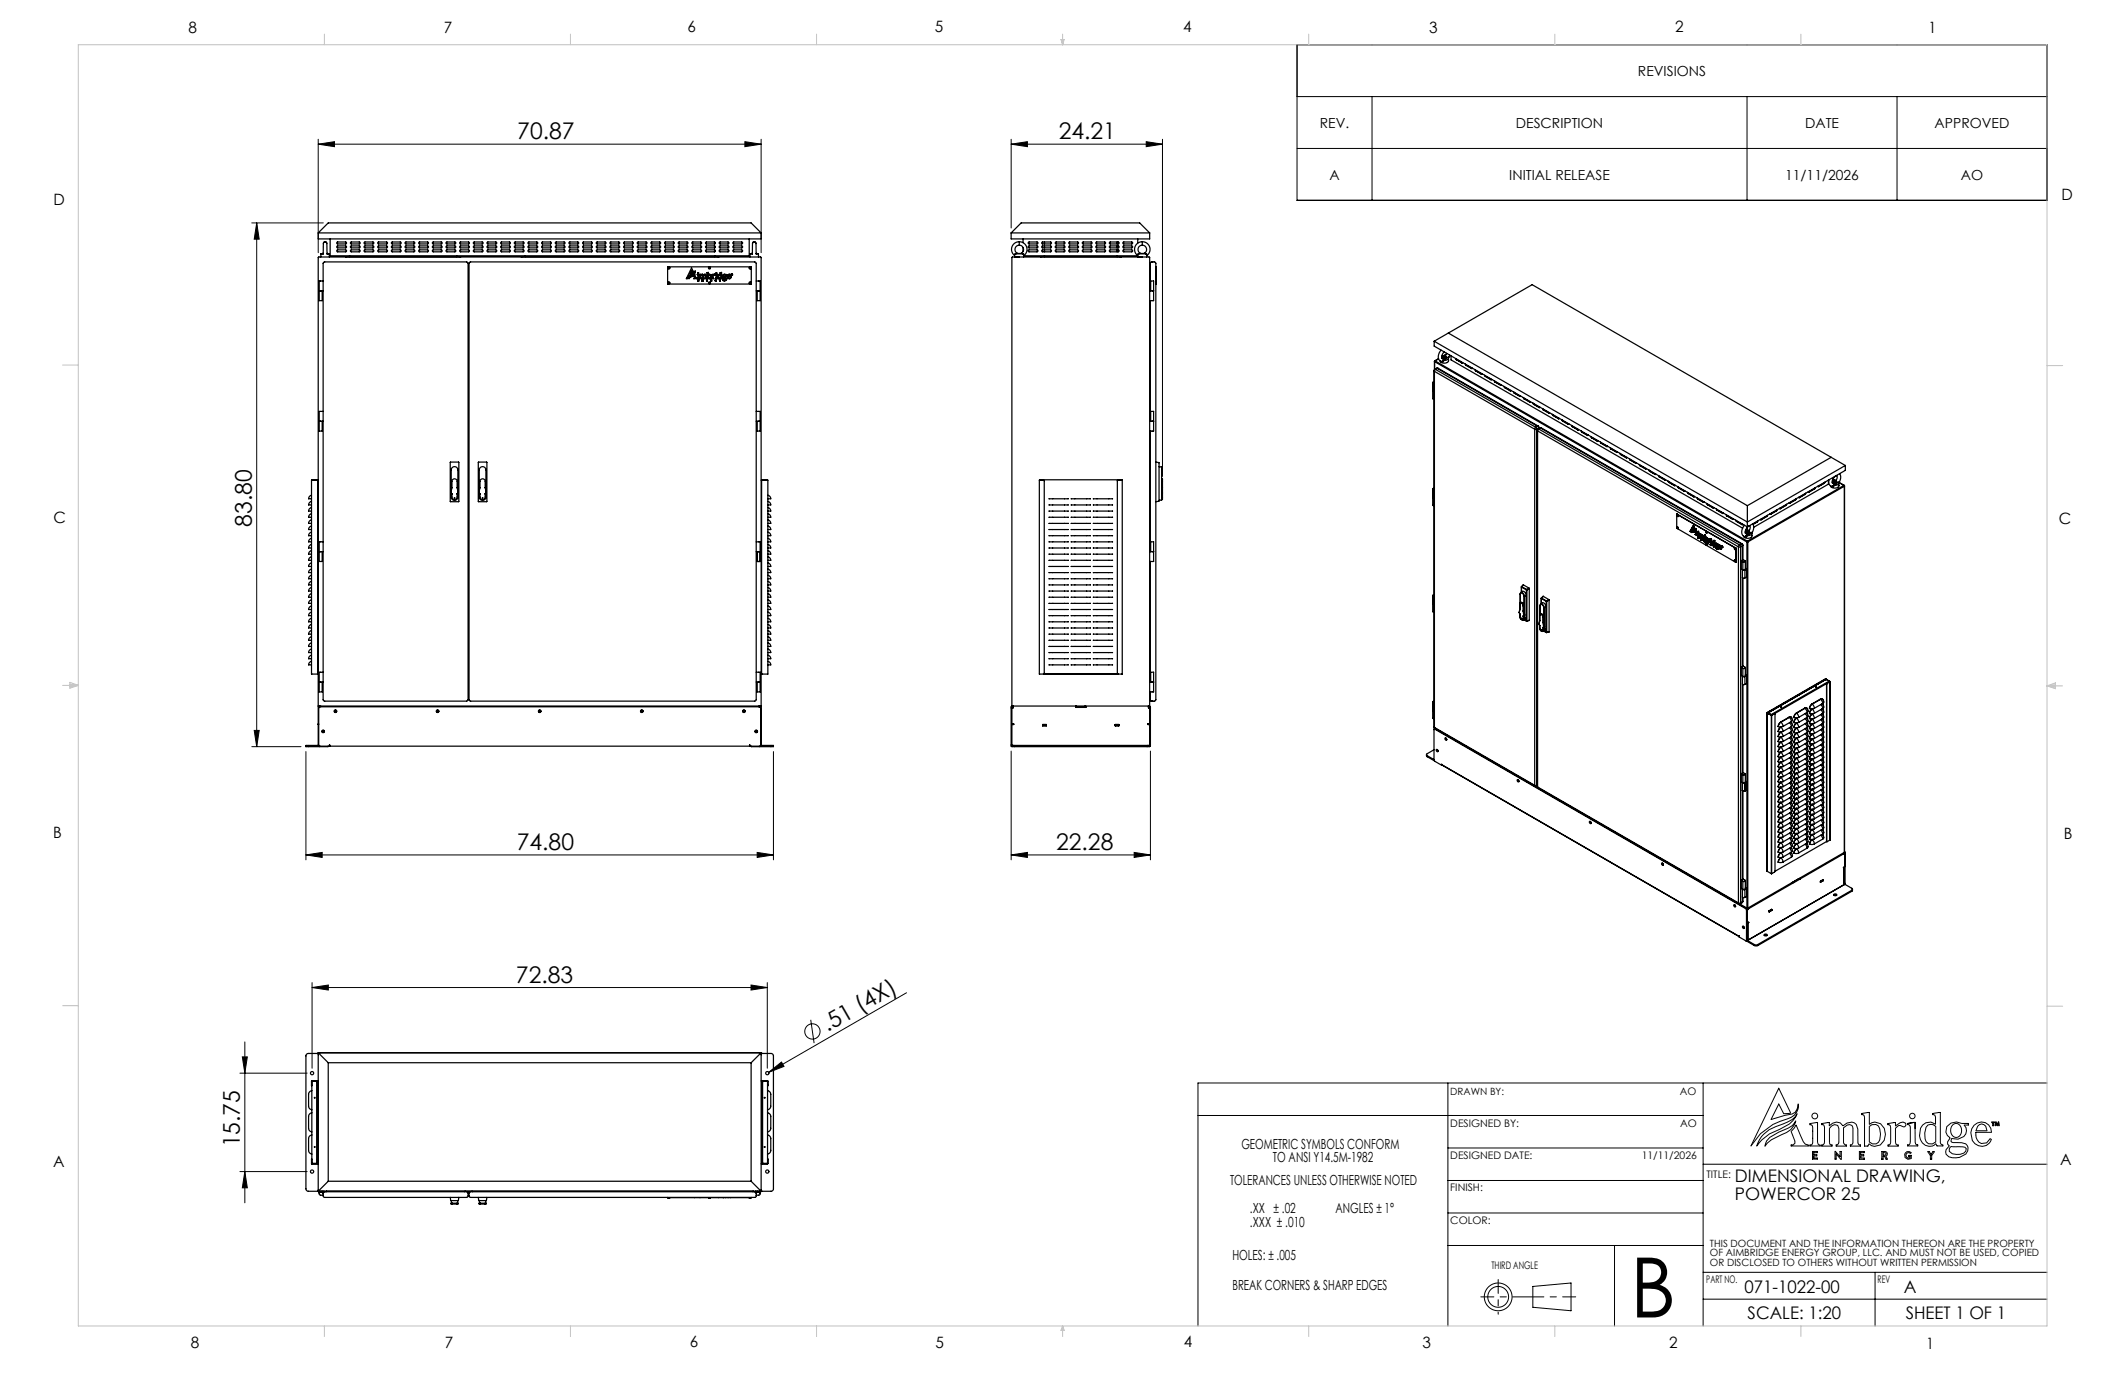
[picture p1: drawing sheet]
<svg xmlns="http://www.w3.org/2000/svg" width="432mm" height="279mm" viewBox="0 0 432 279" stroke-linecap="round" stroke-linejoin="round" font-family="sans-serif">
<defs><g id="words">
<text font-size="16.9" x="331.2" y="267.7">B</text>
<g font-size="4.7">
<text x="105.1" y="28.3">70.87</text>
<text x="215.1" y="28.3">24.21</text>
<text x="51.1" y="107.1" transform="rotate(-90 51.1 107.1)">83.80</text>
<text x="105" y="172.7">74.80</text>
<text x="214.6" y="172.7">22.28</text>
<text x="104.8" y="199.7">72.83</text>
<text x="168.2" y="209.8" transform="rotate(-30 168.2 209.8)">.51 (4X)</text>
<text x="48.7" y="233.1" transform="rotate(-90 48.7 233.1)">15.75</text>
</g>
<g font-size="3.5">
<text x="352.5" y="240.3">DIMENSIONAL DRAWING,</text>
<text x="352.5" y="243.8">POWERCOR 25</text>
<text x="354.5" y="262.7">071-1022-00</text>
<text x="386.9" y="262.7">A</text>
<text x="355.1" y="267.9">SCALE: 1:20</text>
<text x="387.2" y="267.9">SHEET 1 OF 1</text>
</g>
<g font-size="3.2">
<text x="38.3" y="6.7">8</text>
<text x="90.2" y="6.7">7</text>
<text x="139.7" y="6.5">6</text>
<text x="190" y="6.5">5</text>
<text x="240.4" y="6.5">4</text>
<text x="290.4" y="6.7">3</text>
<text x="340.4" y="6.5">2</text>
<text x="391.9" y="6.7">1</text>
<text x="10.9" y="41.6">D</text>
<text x="418.9" y="40.7">D</text>
<text x="10.9" y="106.3">C</text>
<text x="418.4" y="106.4">C</text>
<text x="10.8" y="170.2">B</text>
<text x="419.4" y="170.6">B</text>
<text x="10.8" y="237.2">A</text>
<text x="418.6" y="236.8">A</text>
<text x="38.8" y="273.8">8</text>
<text x="90.4" y="273.8">7</text>
<text x="140.2" y="273.8">6</text>
<text x="190.1" y="273.9">5</text>
<text x="240.5" y="273.8">4</text>
<text x="289" y="273.9">3</text>
<text x="339.1" y="273.8">2</text>
<text x="391.4" y="274.1">1</text>
</g>
<g font-size="2.8">
<text x="332.8" y="15.4">REVISIONS</text>
<text x="268.2" y="26">REV.</text>
<text x="308" y="26">DESCRIPTION</text>
<text x="366.8" y="26">DATE</text>
<text x="393.1" y="26">APPROVED</text>
<text x="270.1" y="36.5">A</text>
<text x="306.7" y="36.5">INITIAL RELEASE</text>
<text x="362.8" y="36.5">11/11/2026</text>
<text x="398.4" y="36.5">AO</text>
<text x="252.2" y="233.4">GEOMETRIC SYMBOLS CONFORM</text>
<text x="258.7" y="236.1">TO ANSI Y14.5M-1982</text>
<text x="250" y="240.9">TOLERANCES UNLESS OTHERWISE NOTED</text>
<text x="254" y="249.3">.XXX ± .010</text>
<text x="254" y="246.4">.XX ± .02</text>
<text x="271.4" y="246.4">ANGLES ± 1°</text>
<text x="250.4" y="256.1">HOLES: ± .005</text>
<text x="250.4" y="262.1">BREAK CORNERS &amp; SHARP EDGES</text>
</g>
<g font-size="2.1">
<text x="341.3" y="222.5">AO</text>
<text x="294.7" y="229">DESIGNED BY:</text>
<text x="341.4" y="229">AO</text>
<text x="294.7" y="235.6">DESIGNED DATE:</text>
<text x="333.6" y="235.6">11/11/2026</text>
<text x="346.7" y="239.3">TITLE:</text>
<text x="294.7" y="242.1">FINISH:</text>
<text x="294.7" y="248.7">COLOR:</text>
<text x="303.1" y="257.8">THIRD ANGLE</text>
<text x="346.7" y="260.7">PART NO.</text>
<text x="381.5" y="260.7">REV</text>
</g>
<g font-size="2">
<text x="294.7" y="222.4">DRAWN BY:</text>
<text x="347.5" y="253.3">THIS DOCUMENT AND THE INFORMATION THEREON ARE THE PROPERTY</text>
<text x="347.5" y="255.3">OF AIMBRIDGE ENERGY GROUP, LLC. AND MUST NOT BE USED, COPIED</text>
<text x="347.5" y="257.2">OR DISCLOSED TO OTHERS WITHOUT WRITTEN PERMISSION</text>
</g>
</g></defs>
<g fill="none" stroke="#000" stroke-width=".2">
<path d="M263.6 9.1h152.4v31.6h-152.4zM263.6 19.6h152.4M278.8 19.6v21.1M355 19.6v21.1M385.5 19.6v21.1M64.7 29.3l3.3-.5v1zM64.7 29.3h90M64.7 28.3v23M151.4 28.8l3.3 .5-3.3 .5zM154.7 28.3v23M205.5 29.3l3.3-.5v1zM205.5 28.3v18"/>
<path d="M205.5 29.3h30.7M232.9 28.8l3.3 .5-3.3 .5zM236.2 28.3v68.5M263.6 30.2h152.4M51.2 45.3h14.5M52.2 45.3v106.4M52.2 45.3l.5 3.3h-1zM51.2 151.7h10M51.7 148.4h1l-.5 3.3zM62.2 152.7v22M157.2 152.7v22M205.5 152.6v22.1"/>
<path d="M233.8 152.6v22.1M62.2 173.7l3.3-.5v1zM62.2 173.7h95M153.9 173.2l3.3 .5-3.3 .5zM205.5 173.7l3.3-.5v1zM205.5 173.7h28.3M230.5 173.2l3.3 .5-3.3 .5zM63.4 199.7v17.4M155.9 199.7v17.4M48.7 218.1h13.7M49.2 214.8h1.1l-.6 3.3zM49.7 211.7v32.7"/>
<path d="M63.4 200.7l3.3-.5v1zM63.4 200.7h92.5M152.6 200.2l3.3 .5-3.3 .5zM156.2 217.9l2.6-2.1 .5 .9zM164.7 207.2l.7 4.8M184.2 201.7l-28 16.2M48.7 238.1h13.7M49.7 238.1l.6 3.3h-1.1zM294.2 220.1v49.3M294.2 233.3h51.9M294.2 239.9h51.9M346.1 236.6h69.9"/>
<path d="M346.1 226.7h-102.7M346.1 220.1v49.3M358.3 230.5l1.2-.9 1.4-.7a9.4 9.4 0 0 0 4-2l.3-.6a4.9 4.9 0 0 1-3.6 3.2 8.5 8.5 0 0 0-4.6 3.4l.5-1.3zM359.6 231.1l1.8-1 2-.9a3.5 3.5 0 0 0 1.5-1.4 3.6 3.6 0 0 1-2.9 2.8 5 5 0 0 0-3.3 2.2l-.1 .1a2.71 2.71 0 0 1 1-1.8zM361.4 221.1l2.4 5-1.3 .2-1.1-2-1.5 3.2 2.8-.9 1.4-.2a2.25 2.25 0 0 0 1.3-2.1v.1a2.6 2.6 0 0 1-2.2 2.9 11.7 11.7 0 0 0-7.4 5.6zM365 228.6l1.4 3.4 .4 .5 .6 .2v.2h-3.4v-.2h.4l.3-.4v-.5l-.7-1.9zM367.8 228.3l1.5-.2v4l.2 .4 .4 .2v.2h-2.1v-.2h.3l.2-.5v-3.2l-.1-.3-.4-.2zM368.3 234h1v.2h-.7v.4h.6v.3h-.6v.4h.7v.2h-1zM370.2 228.3l1.5-.2v.6a2.05 2.05 0 0 1 2.3-.5l.5 .6 .8-.6 1-.2 .9 .5 .3 .9v2.8l.2 .3 .4 .2v.2h-2.1v-.2l.5-.3v-.3v-2.8l-.2-.6-.4-.2-.5 .1-.8 .6v3l.2 .3 .4 .2v.2h-2.1v-.2h.2l.3-.3 .1-.4v-2.7l-.3-.6a1.29 1.29 0 0 0-1.7 .6v2.8l.1 .3 .5 .3v.2h-2.1v-.2h.2l.3-.3v-.3v-3.1l-.1-.4-.4-.1zM372.9 234l1 1v-1h.3l-.1 1.6-1-1.1v1h-.2zM377.8 234h1v.2h-.7v.4h.6v.3h-.6v.4h.7v.3h-1zM378.3 226.3l1.5-.2v2.4l.6-.4a2.12 2.12 0 0 1 2.7 2.4l-.2 1.2-.8 1-1.2 .2-.6-.1-.5-.4-.2 .5h-.7v-5.9l-.1-.3-.5-.2z"/>
<path d="M379.8 228.9l.6-.4h.8l.5 .3a3.5 3.5 0 0 1 0 3.3l-.4 .3h-.8l-.7-.4zM382.4 234h.7l.3 .1 .1 .6-.3 .2 .3 .7h-.2l-.3-.6h-.4v.6h-.2zM382.6 234.2l.6 .1-.1 .4h-.5zM383.6 228.3l1.6-.2v.7l.9-.7 .6-.1 .5 .2 .1 .4-.2 .3h-.5a.92 .92 0 0 0-1.4 .4v2.8l.1 .4 .4 .2v.2h-2.1v-.2l.4-.1 .2-.5v-2.9l-.1-.5-.5-.2zM387.2 234.2l.3-.2h.5l.4 .2-.2 .2a.55 .55 0 0 0-.7 0 .55 .55 0 0 0-.1 .7 .55 .55 0 0 0 .7 .1v-.2h-.2v-.2h.5v.6l-.7 .2-.6-.4-.1-.7zM389.1 228.1l.1 4 .1 .4 .4 .1v.3h-2.1v-.3l.5-.2 .1-.4v-3l-.1-.3-.5-.2v-.2l1.6-.2-.1 1.2M391.7 234h.3l.4 .6 .4-.6h.2l-.5 .8v.8h-.2v-.8zM391.8 228.6l.5-.1h.5l.6 .4-.1 3.1-.6 .5-.8-.1-.5-.4a3.3 3.3 0 0 1 .4-3.4zM392.7 226.3l1.6-.2v6.1l.2 .4h.3v.3h-1.2l-.2-.5a1.98 1.98 0 0 1-2.2 .3 1.98 1.98 0 0 1-1.2-1.9l.2-1.5a1.95 1.95 0 0 1 3.1-.9v-1.4l-.2-.4-.4-.1zM395.6 228.9l.8-.7 1.1-.2 1.1 .3h1.4v.3h-.9a1.59 1.59 0 0 1-.1 2.3l-1.1 .6-1.3-.2-.2 .6 .5 .3h1.7l.8 .2a1.31 1.31 0 0 1 .1 2.1 3.6 3.6 0 0 1-3.5 .6l-.5-.6-.1-.4 .1-.5 .6-.8-.3-.3v-.5l.5-.8-.6-.5-.3-.7zM396.4 233h.9a2.58 2.58 0 0 1 2.2 .4l-.1 .5a2.36 2.36 0 0 1-3.3 .1v-.6zM396.8 228.6a1.17 1.17 0 0 1 1.4 0 1.17 1.17 0 0 1 .4 1.4 1.11 1.11 0 0 1-1.2 1.1 1.11 1.11 0 0 1-1-1.3l.1-.7z"/>
<path d="M401.1 228.7a2.02 2.02 0 0 1 2.3-.6 2.02 2.02 0 0 1 1.3 2h-3.2a2.07 2.07 0 0 0 1.1 2.3l1.1-.2 .7-.8 .2 .1a2.07 2.07 0 0 1-1.8 1.5 2.07 2.07 0 0 1-2-1.2l-.3-1.6 .2-.8zM401.8 228.9a.96 .96 0 0 1 1.7-.1l.3 1h-2.3zM404.7 228h.6v.1h-.2v.7h-.2v-.7zM405.5 228l.3 .5 .3-.5 .2 .7h-.2l-.1-.3-.2 .4-.2-.4-.2 .3zM416 220.1h-172.6v49.3M294.2 253.1h51.9M294.2 246.5h51.9M328.1 253.1v16.3M346.1 258.5h69.9M381 258.5v10.9M311.5 261.4l7.7-.7v5.6l-7.7-.7zM346.1 264h69.9"/>
<circle cx="165.1" cy="209.6" r="1.56"/>
<circle cx="368.8" cy="226.8" r=".59"/>
<circle cx="388.6" cy="226.8" r=".56"/>
<circle cx="304.4" cy="263.5" r="2.12"/>
<circle cx="304.4" cy="263.5" r="2.82"/>
</g>
<path d="M300.9 263.5h19.3" fill="none" stroke="#000" stroke-width=".2" stroke-dasharray="6.3 1.3 1.3 1.3" stroke-dashoffset="3.7"/>
<path d="M304.4 260v7.1" fill="none" stroke="#000" stroke-width=".2" stroke-dasharray="6.3 1.3 1.3 1.3" stroke-dashoffset="3.5"/>
<g fill="none" stroke="#c0c0c0" stroke-width=".2">
<path d="M15.9 9.1h400.1v260.3h-400.1zM65.9 6.9v2.2M115.9 6.9v2.2M165.9 6.9v2.2M215.6 8h.6l-.3 1.1zM215.7 8l.2 1.1M215.9 6.9v2.2M216 8l-.1 1.1M265.9 6.9v2.2M315.9 6.9v2.2M365.9 6.9v2.2M12.7 74.2h3.2"/>
<path d="M416 74.3h3.1M12.7 139.3h3.2M14.2 139l1.7 .3M14.2 138.7l1.7 .6-1.7 .5zM15.9 139.3l-1.7 .2M416 139.4h3.1M416 139.4l1.7-.6v1.1zM416 139.4l1.7 .2M417.7 139.1l-1.7 .3M12.7 204.4h3.2M416 204.5h3.1M65.9 269.4v2.2"/>
<path d="M115.9 269.4v2.2M165.9 269.4v2.2M215.9 269.4v2.2M215.9 269.4l.3 .9h-.6zM265.9 269.4v2.2M315.9 269.4v2.2M365.9 269.4v2.2"/>
</g>
<g fill="#000">
<path d="M156.2 217.9l2.6-2.1 .5 .9z"/>
<path d="M64.7 29.3l3.3-.5v1zM151.4 28.8l3.3 .5-3.3 .5z"/>
<path d="M205.5 29.3l3.3-.5v1zM232.9 28.8l3.3 .5-3.3 .5zM205.5 173.7l3.3-.5v1zM230.5 173.2l3.3 .5-3.3 .5z"/>
<path d="M52.2 45.3l.5 3.3h-1zM51.7 148.4h1l-.5 3.3z"/>
<path d="M62.2 173.7l3.3-.5v1zM153.9 173.2l3.3 .5-3.3 .5z"/>
<path d="M49.2 214.8h1.1l-.6 3.3zM49.7 238.1l.6 3.3h-1.1z"/>
<path d="M152.6 200.2l3.3 .5-3.3 .5zM63.4 200.7l3.3-.5v1z"/>
</g>
<g fill="none" stroke="#000" stroke-width=".25">
<path d="M64.7 47.3v1.2h90v-1.2M64.7 47.3h90M64.7 47.3l2-2h85.9l2.1 2M64.9 59.1h.8M65.2 51.6h.5v-.9a1.75 1.75 0 0 1 .2-1.5h.3a3 3 0 0 1 .2 2v.4h.5M65.2 51.6v.6M65.7 57.1h-.8v4h.6v-2M65.7 51.5l-.5 .1M65.7 49.5a.35 .35 0 0 1 .4-.4 .35 .35 0 0 1 .3 .4M65.8 53.3l29-.1 .3 .2v88.8l-.2 .2-28.9 .1-.3-.2zM66.5 51.5l.4 .1M66.9 51.6v.6"/>
<path d="M67.1 48.5v3.5h85.1v-3.5M68.5 50.9l1.7-.1 .2 .2-.2 .2h-1.6l-.2-.2zM68.5 50h1.7l.2 .2-.2 .2h-1.6l-.2-.2zM68.5 49.2h1.7l.2 .2-.2 .2h-1.6l-.2-.2zM70.2 52.2h23.4M71 52v.1M71.2 50.9l1.8-.1 .2 .2-.2 .2h-1.6l-.2-.2zM71.3 50h1.7l.2 .2-.2 .2h-1.6l-.2-.2zM71.3 49.2h1.7l.2 .2-.2 .2h-1.6l-.2-.2zM74 50.9l1.8-.1 .2 .2-.2 .2h-1.6l-.2-.2zM74.1 49.2h1.7l.2 .2-.2 .2h-1.6l-.2-.2zM74.1 50h1.7l.2 .2-.2 .2h-1.6l-.2-.2z"/>
<path d="M76.8 50.9l1.7-.1 .2 .2-.2 .2h-1.6l-.1-.2zM76.8 49.2h1.7l.2 .2-.2 .2h-1.6l-.1-.2zM76.8 50h1.7l.2 .2-.2 .2h-1.6l-.1-.2zM79.6 50.9l1.7-.1 .2 .2-.2 .2h-1.6l-.2-.2zM79.6 50h1.7l.2 .2-.2 .2h-1.6l-.2-.2zM79.6 49.2h1.7l.2 .2-.2 .2h-1.6l-.2-.2zM82.3 50.9l1.8-.1 .2 .2-.2 .2h-1.6l-.2-.2zM82.4 49.2h1.7l.2 .2-.2 .2h-1.6l-.2-.2zM82.4 50h1.7l.2 .2-.2 .2h-1.6l-.2-.2zM85.1 50.9l1.8-.1 .2 .2-.2 .2h-1.6l-.2-.2zM85.2 50h1.7l.2 .2-.2 .2h-1.6l-.2-.2zM85.2 49.2h1.7l.2 .2-.2 .2h-1.6l-.2-.2z"/>
<path d="M87.9 50.9l1.7-.1 .2 .2-.2 .2h-1.6l-.1-.2zM87.9 49.2h1.7l.2 .2-.2 .2h-1.6l-.1-.2zM87.9 50h1.7l.2 .2-.2 .2h-1.6l-.1-.2zM90.7 50.9l1.7-.1 .2 .2-.2 .2h-1.6l-.2-.2zM90.7 49.2h1.7l.2 .2-.2 .2h-1.6l-.2-.2zM90.7 50h1.7l.2 .2-.2 .2h-1.6l-.2-.2zM92.8 52v.1M93.4 50.9l1.8-.1 .2 .2-.2 .2h-1.6l-.2-.2zM93.5 49.2h1.7l.2 .2-.2 .2h-1.6l-.2-.2zM93.5 50h1.7l.2 .2-.2 .2h-1.6l-.2-.2zM95.4 53.3l57.9-.1 .3 .2 .1 88.8-.2 .2-57.9 .1-.2-.2zM96.2 50.9l1.8-.1 .2 .2-.2 .2h-1.6l-.2-.2z"/>
<path d="M96.3 49.2h1.7l.2 .2-.2 .2h-1.6l-.2-.2zM96.3 50h1.7l.2 .2-.2 .2h-1.6l-.2-.2zM99 50.9l1.7-.1 .2 .2-.2 .2h-1.6l-.1-.2zM99 49.2h1.7l.2 .2-.2 .2h-1.6l-.1-.2zM99 50h1.7l.2 .2-.2 .2h-1.6l-.1-.2zM101.8 50.1l1.7-.1 .2 .2-.2 .2h-1.6l-.2-.2zM101.8 50.9l1.7-.1 .2 .2-.2 .2h-1.6l-.2-.2zM101.8 49.2h1.7l.2 .2-.2 .2h-1.6l-.2-.2zM104.5 50.1l1.8-.1 .2 .2-.2 .2h-1.6l-.2-.2zM104.5 50.9l1.8-.1 .2 .2-.2 .2h-1.6l-.2-.2zM104.6 49.2h1.7l.2 .2-.2 .2h-1.6l-.2-.2zM105.9 52.2h40.2"/>
<path d="M106.7 52v.1M107.3 50.1l1.8-.1 .2 .2-.2 .2h-1.6l-.2-.2zM107.3 50.9l1.8-.1 .2 .2-.2 .2h-1.6l-.2-.2zM107.4 49.2h1.7l.2 .2-.2 .2h-1.6l-.2-.2zM110.1 50.1l1.8-.1 .2 .2-.2 .2h-1.6l-.2-.2zM110.1 50.9l1.8-.1 .2 .2-.2 .2h-1.6l-.2-.2zM110.1 49.2h1.8l.2 .2-.2 .2h-1.6l-.2-.2zM112.9 50h1.7l.2 .2-.2 .2h-1.6l-.2-.2zM112.9 49.2h1.7l.2 .2-.2 .2h-1.6l-.2-.2zM112.9 50.8h1.7l.2 .2-.2 .2h-1.6l-.2-.2zM115.6 50.1l1.8-.1 .2 .2-.2 .2h-1.6l-.2-.2zM115.6 50.9l1.8-.1 .2 .2-.2 .2h-1.6l-.2-.2z"/>
<path d="M115.7 49.2h1.7l.2 .2-.2 .2h-1.6l-.2-.2zM118.4 50.1l1.8-.1 .2 .2-.2 .2h-1.6l-.2-.2zM118.4 50.9l1.8-.1 .2 .2-.2 .2h-1.6l-.2-.2zM118.5 49.2h1.7l.2 .2-.2 .2h-1.6l-.2-.2zM121.2 50.1l1.8-.1 .2 .2-.2 .2h-1.6l-.2-.2zM121.2 50.9l1.8-.1 .2 .2-.2 .2h-1.6l-.2-.2zM121.2 49.2h1.8l.2 .2-.2 .2h-1.6l-.2-.2zM124 50.1l1.7-.1 .2 .2-.2 .2h-1.6l-.2-.2zM124 50.9l1.7-.1 .2 .2-.2 .2h-1.6l-.2-.2zM124 49.2h1.7l.2 .2-.2 .2h-1.6l-.2-.2zM126.7 50.1l1.8-.1 .2 .2-.2 .2h-1.6l-.2-.2zM126.7 50.9l1.8-.1 .2 .2-.2 .2h-1.6l-.2-.2z"/>
<path d="M126.8 49.2h1.7l.2 .2-.2 .2h-1.6l-.2-.2zM129.5 50.1l1.8-.1 .2 .2-.2 .2h-1.6l-.2-.2zM129.5 50.9l1.8-.1 .2 .2-.2 .2h-1.6l-.2-.2zM129.6 49.2h1.7l.2 .2-.2 .2h-1.6l-.2-.2zM132.3 50.1l1.8-.1 .2 .2-.2 .2h-1.6l-.2-.2zM132.3 50.9l1.8-.1 .2 .2-.2 .2h-1.6l-.2-.2zM132.3 49.2h1.8l.2 .2-.2 .2h-1.6l-.2-.2zM135.1 50h1.7l.2 .2-.2 .2h-1.6l-.2-.2zM135.1 50.8h1.7l.2 .2-.2 .2h-1.6l-.2-.2zM135.1 49.2h1.7l.2 .2-.2 .2h-1.6l-.2-.2zM135.7 54.2h16.9l.1 3.5h-17zM137.8 50.1l1.8-.1 .2 .2-.2 .2h-1.6l-.2-.2z"/>
<path d="M137.8 50.9l1.8-.1 .2 .2-.2 .2h-1.6l-.2-.2zM137.9 49.2h1.7l.2 .2-.2 .2h-1.6l-.2-.2zM139.9 56.2l1.3-.8-.3 .4-.8 .4-.4 .4zM140.1 56.4l1.1-.7-.3 .4-.9 .5zM140.5 54.4v.1M140.5 54.4l.5 1h-.3l-.2-.4-.3 .6 .3-.1a.62 .62 0 0 0 .8-.5l-.2 .5a2.66 2.66 0 0 0-1.6 1.1zM140.6 50.1l1.8-.1 .2 .2-.2 .2h-1.6l-.2-.1zM140.6 50.9l1.8-.1 .2 .2-.2 .2h-1.6l-.2-.1zM140.7 49.2h1.7l.2 .2-.2 .2h-1.6l-.2-.2zM141.6 56.6l-.4-.8-.2 .3 .1 .4-.1 .1h.6M141.6 56.6h.1M141.7 55.8l.3-.1 .1 .9h-.4l.1-.6z"/>
<path d="M141.8 56.9v.2h.2M141.8 56.8h.1M141.8 56.8h.2M141.8 57h.2M141.8 57h.1M141.9 57h.1M142 57h.1M142 56.9h.1M142 56.9h-.2v.2h.2M142 57.1h.1M142.1 55.8l.1 .8M142.1 56.6h.4v-.7a.24 .24 0 0 1 .3 0 .24 .24 0 0 1 0 .4l-.1 .3"/>
<path d="M142.1 56.6h.1M142.2 55.8h-.1M142.6 56.8v.3l.1-.2M142.6 56.8h.1M142.7 56.8l.1 .2M142.7 56.9h.1M142.7 56.9l.2 .2M142.7 56.6h.1M142.7 56.6h.4M142.7 55.7l-.3 .2v-.2l-.2 .1M142.7 55.7l.2 .2 .3-.2M142.7 55.7h.1"/>
<path d="M142.8 57h.1M142.8 56.9v.1M142.8 56.8h.1M142.9 57.1h.1M142.9 56.8v.3M143 56.6h.1M143.2 56.6h.4M143.3 55.7l.2 .2 .1 .7M143.3 55.7h-.1M143.3 56.6h-.1M143.3 56.6h.1M143.3 56.6v-.1a.43 .43 0 0 0-.2-.6h-.1v.7"/>
<path d="M143.4 50.1l1.8-.1 .2 .2-.2 .2h-1.6l-.2-.1zM143.4 50.9l1.8-.1 .2 .2-.2 .2h-1.6l-.2-.1zM143.4 49.2h1.8l.2 .2-.2 .2h-1.6l-.2-.2zM143.6 56.9v.2h.1M143.6 56.8h.1M143.6 56.8h.1l-.1 .1v.2h.1M143.6 56.6h.1M143.6 57h.1M143.7 55.4h.1M143.7 55.4l.1 1.2 .1-.1M143.7 57h.1M143.7 57.1h.1"/>
<path d="M143.9 55.4h.1M143.9 55.4h-.2M143.9 56.5h.1M143.9 55.4v.4l.2-.1-.2 .2v.6l.2 .1-.2-.1M144.2 55.8h.2l.1 .4M144.2 55.8h.1M144.2 55.8l.2 .4-.2 .4 .3-.1v-.3M144.4 56.9v.2M144.4 56.8h.1M144.4 56.8l.2 .1v.2M144.4 57.1h.1M144.5 57h.1"/>
<path d="M144.5 57l.1 .1M144.5 57v-.1l-.1 .2M144.5 56.2h.1M144.6 57.1h.1M144.7 56.6h.1M144.9 56l.1 .6h-.3M144.9 56h.1M145.2 55.9l-.3 .1M145.2 55.9h.1M145.2 55.7l-.3 .2v-.2l-.3 .1 .1 .8M145.2 55.7h.1M145.2 55.7v.2"/>
<path d="M145.2 49.2v.4M145.2 50v.4M145.2 50.8v.4M145.2 52v.1M145.4 55.8l.3-.1 .1 .9h-.4l.1-.6zM145.4 55.8h.1M145.4 57h.1M145.4 57l.1 .1M145.5 56.9h.1M145.5 56.9h-.2l.1 .1M145.5 56.9l-.2 .1 .2 .1M145.5 57.1h.1"/>
<path d="M145.8 56.2h.1M146 55.8l.2-.1-.2 .5 .2 .4-.3-.2zM146.2 56.9l.1 .2 .1-.2M146.2 56.8h.1M146.2 50.1l1.7-.1 .2 .2-.2 .2h-1.6l-.1-.1zM146.2 50.9l1.7-.1 .2 .2-.2 .2h-1.6l-.1-.1zM146.2 56.8l.1 .2v-.2M146.2 49.2h1.7l.2 .2-.2 .2h-1.6l-.2-.2zM146.3 55.4h.1M146.4 56.8h.1M146.4 55.4v1.1l-.1 .1 .2-.1M146.4 56.9h.1"/>
<path d="M146.5 56.5l.2 .1M146.5 56.5h.1M146.6 55.4h-.3M146.6 55.4h.1M146.6 55.4l.1 1.2M146.7 56.6h.1M147 56.6l.1 .1M147.1 56.7h.1M147.2 56.5h-.2l.2-.2-.2-.3 .2-.2a.27 .27 0 0 0-.4 .2 .27 .27 0 0 0 .2 .3v.3a.25 .25 0 0 0-.1 .3 .25 .25 0 0 0 .3 .2l-.2-.3v-.2M147.2 56.5h.1M147.2 56.5l-.1 .2M147.3 56.5h.2a.29 .29 0 0 1 .2 .4 .29 .29 0 0 1-.4 .2l.3-.3-.3-.1z"/>
<path d="M147.3 55.7l.4 .1h-.2a.27 .27 0 0 1 .1 .4 .27 .27 0 0 1-.3 .1l.1-.3zM147.3 56.7h.1M147.9 55.9l.2-.2-.1 .4h.1a.26 .26 0 0 0 0 .4 .26 .26 0 0 0 .4-.1 .42 .42 0 0 1-.6 .1 .42 .42 0 0 1 0-.6zM148.2 55.7l.4 .4h-.4h.2zM148.5 56.4h.1M148.6 56.4h.1M148.6 55.7v.2M148.6 55.7h.1M148.6 55.9h.1M148.7 55.7h.1M148.7 55.7h-.1M148.7 55.9h.1"/>
<path d="M148.7 55.7v.2M148.7 55.8v.1M148.7 55.7l.1 .2M148.8 55.9h.1M148.8 55.7v.1M148.8 55.7h.1M148.8 55.7l.1 .2M148.9 50.1l1.8-.1 .2 .2-.2 .2h-1.6l-.2-.1zM148.9 50.9l1.8-.1 .2 .2-.2 .2h-1.6l-.2-.1zM149 49.2h1.7l.2 .2-.2 .2h-1.6l-.2-.2zM152.4 51.6h.5v-.9a1.75 1.75 0 0 1 .2-1.5h.3a3 3 0 0 1 .2 2v.4h.5M152.4 51.6v.6"/>
<path d="M152.9 51.5l-.5 .1M152.9 49.5a.35 .35 0 0 1 .4-.4 .35 .35 0 0 1 .3 .4M153.7 51.5l.4 .1M153.7 57.1h.8v4h-.6v-2M153.7 59.1h.8M154.1 51.6v.6M205.5 47.3v1.2h28.1v-1.2M205.5 47.3h28.1M205.5 47.3l2-2h24.1l2 2M206.2 51.6h1.8zM207.1 49.1a1.62 1.62 0 0 1 1.5 1.2 1.62 1.62 0 0 1-.6 1.8v.1M207.1 49.1a1.61 1.61 0 0 0-1.5 1.2 1.61 1.61 0 0 0 .6 1.8v.1h.9"/>
<path d="M207.1 49.8a.89 .89 0 0 1 .9 .7 .89 .89 0 0 1-.5 1M207.1 49.8a.89 .89 0 0 0-.8 .7 .89 .89 0 0 0 .4 1M207.1 49.1v.7M207.9 48.5v.8M207.9 50.3v.8M208 52h23.2M209 50.1l1.7-.1 .2 .2-.2 .2h-1.6l-.2-.2zM209 49.3l1.7-.1 .2 .2-.2 .2h-1.6l-.2-.2zM209 50.8h1.7l.2 .2-.2 .2h-1.6l-.2-.2zM211.4 52.2h16.4M211.8 50h1.7l.2 .2-.2 .2h-1.6l-.2-.2zM211.8 50.8h1.7l.2 .2-.2 .2h-1.6l-.2-.2z"/>
<path d="M211.8 49.2h1.7l.2 .2-.2 .2h-1.6l-.2-.2zM212.2 49.2v.4M212.2 50v.4M212.2 50.8v.4M212.2 52v.1M214.5 50.1l1.7-.1 .2 .2-.2 .2h-1.6l-.1-.1zM214.5 49.3l1.7-.1 .2 .2-.2 .2h-1.6l-.2-.2zM214.5 50.8h1.7l.2 .2-.2 .2h-1.6l-.2-.2zM217.2 50.1l1.8-.1 .2 .2-.2 .2h-1.6l-.2-.1zM217.2 49.3l1.8-.1 .2 .2-.2 .2h-1.6l-.2-.2zM217.2 50.8h1.8l.2 .2-.2 .2h-1.6l-.2-.2zM220 50.1l1.7-.1 .2 .2-.2 .2h-1.6l-.1-.1z"/>
<path d="M220 49.3l1.7-.1 .2 .2-.2 .2h-1.6l-.1-.1zM220 50.8h1.7l.2 .2-.2 .2h-1.6l-.2-.2zM222.7 50.1l1.8-.1 .2 .2-.2 .2h-1.6l-.2-.1zM222.7 49.3l1.8-.1 .2 .2-.2 .2h-1.6l-.2-.1zM222.7 50.8h1.8l.2 .2-.2 .2h-1.6l-.2-.2zM225.4 50.1l1.8-.1 .2 .2-.2 .2h-1.6l-.2-.1zM225.4 49.3l1.8-.1 .2 .2-.2 .2h-1.6l-.2-.1zM225.5 50.8h1.7l.2 .2-.2 .2h-1.6l-.2-.2zM227 49.2v.4M227 50v.4M227 50.8v.4M227 52v.1"/>
<path d="M228.2 49.3l1.8-.1 .2 .2-.2 .2h-1.6l-.2-.2zM228.2 50h1.8l.2 .2-.2 .2h-1.6l-.2-.2zM228.2 50.8h1.8l.2 .2-.2 .2h-1.6l-.2-.2zM231.2 48.5v.9M231.2 52h.1M231.2 51.6h1.8zM232.1 49.1a1.62 1.62 0 0 1 1.5 1.2 1.62 1.62 0 0 1-.6 1.8v.1M232.1 49.1a1.61 1.61 0 0 0-1.5 1.2 1.61 1.61 0 0 0 .6 1.8v.1h.9M232.1 49.8a.89 .89 0 0 1 .9 .7 .89 .89 0 0 1-.5 1M232.1 49.8a.89 .89 0 0 0-.8 .7 .89 .89 0 0 0 .4 1M232.1 49.1v.7M233.6 53.9l.1 .2"/>
<path d="M233.6 59.1h.8M233.8 59.1v-2h.6v4h-.8M234 53.2l-.3 .3v5.6M234 53.2h.7l.2 .3v88.7l-.2 .2-.7 .1M234 53.2h.1M234.9 54.2v.1M234.9 57.7h.1M234.9 54.3h.1M234.9 54.7h.1M234.9 57.3h.1M234.9 54.3v3.4M234.9 54.3v.4"/>
<path d="M234.9 57.3v.4M233.7 61.1v24.5M291.1 79.4l.1 .1M291.1 77.7v3.3l.3 .2M291.2 77.8l.2 .1M291.2 77.8v1.7M291.2 79.5l.2 .1M291.4 77.5l-.3 .2 .1 .1M291.4 75.3l.1 .2M291.4 75.3v72.4M291.4 69.3l63.7 36.8 19.9-11.5M291.4 69.3v1l63.7 36.8"/>
<path d="M291.5 75.5v72.3M291.5 75.5l20.3 11.7M291.5 73.4v.1M291.5 73.4v1.7M291.5 73.5l63.5 36.6M291.5 75.1l-.1 .2M291.5 75.1h.2M291.5 73.3v.1M291.5 73.3h.1M291.5 73.3l.8-.4-.7 .4M291.6 73.3l-.1 .2M291.6 73.3l63.5 36.7"/>
<path d="M291.7 75.1l-.2 .4M291.7 75.1l20.4 11.7M291.9 74.8h.3M291.9 74.8l.2 .1M291.9 74.8l-.4 .3M292.1 74.9l20.3 11.7M292.1 74.9l-.4 .2M292.2 74.8l-.1 .1M292.2 74.8l20.4 11.8M292.8 71.1a1.41 1.41 0 0 0 0 2.3l.3-.1M293.1 72.8l.2 .1M293.1 72.8a.34 .34 0 0 1 .4-.3 .34 .34 0 0 1 .3 .3l-.6 .1"/>
<path d="M293.1 72.7v.1M293.1 72.7l.1 .1M293.2 72.8l.3-.1 .3 .1-.3-.1zM293.2 72.8h.3l.3 .1M293.2 72.7l.3-.1 .3 .2a.41 .41 0 0 0-.7-.1zM293.2 72.9h.5M293.3 72.9h-.1M293.3 72.9v.1M293.3 73l-.2 .3M293.4 72.9h-.1M293.4 73.2l-.3 .1M293.4 73.2a.34 .34 0 0 1-.3 .4 .34 .34 0 0 1-.4-.2"/>
<path d="M293.4 72.9h.1M293.5 71.5a.95 .95 0 0 0-.4 1.3M293.7 72.4h-.5l-.2 .3M293.7 72.4v.1M293.7 72.5l.1 .1M293.7 72.5a.34 .34 0 0 0-.4 0 .34 .34 0 0 0-.2 .3M293.7 72.3l-.7 .1M293.7 72.6h-.6M293.8 72.6v.3h-.5M293.8 72.6h.1M293.9 72l-.5 .3M293.9 72.6l-.1 .3-.5 .1"/>
<path d="M293.9 71.8l-.2 .6M294.3 67.7l17-9.9 63.7 36.8M294.3 67.7l-2.9 1.6M294.3 67.7l60.8 35.1M294.3 72.7v.6a1 1 0 0 1-1.7 0M294.3 72.7h.1M294.4 72.6h-.5M294.4 72.6l-.3 .5-.7 .1M294.4 72.6l-.1 .1M294.6 72.2l-.3 .5M294.9 72.3v.8l59.2 34.2M295.8 72.9l.1 .2"/>
<path d="M295.9 72.9l.1 .2M295.9 73.1l1.2 .7M296 73.1l1.1 .6M296 73.1h-.1M297.1 73.7h.1M297.1 73.7v.1M297.2 73.7l-.1 .1M297.8 74l.1 .2M297.8 74l.2 .2M297.9 74.2l1.1 .7M298 74.2l1.1 .7M298 74.2h-.1"/>
<path d="M299.1 74.9h.1M299.1 74.9h-.1M299.2 74.8l-.2 .1M299.7 75.1l.2 .3M299.8 75.2l.1 .1M299.9 75.4l1.1 .6M299.9 75.3l1.1 .7M299.9 75.3v.1M301 76h.1M301.1 75.9l-.1 .1M301.7 76.3l.1 .2M301.7 76.3l.2 .2"/>
<path d="M301.8 76.5l1.2 .7M301.9 76.5l1.1 .6M301.9 76.5h-.1M303 77.1h.1M303 77.1v.1M303.1 77.1l-.1 .1M303.6 77.4l.2 .2M303.7 77.4l.1 .2M303.8 77.6l1.1 .7M303.8 77.6l1.2 .7M303.8 77.6h.1M305 78.3h.1"/>
<path d="M305 78.3h-.1M305.1 78.2l-.2 .1M305.6 78.5l.2 .3M305.7 78.6l.1 .1M305.8 78.8l1.1 .6M305.8 78.7l1.1 .7M305.8 78.7v.1M306.9 79.4h.1M307 79.3l-.1 .1M307.6 79.7l.1 .2M307.6 79.7l.2 .2M307.7 79.9l1.1 .7"/>
<path d="M307.8 79.9l1.1 .6M307.8 79.9h-.1M63.4 97.6h1M64.5 97.6v39.4M64.7 97.6h-1.4v39.4h1.4M64.9 85.6h.8M65.7 83.6h-.8v4h.6v-2M91.5 93.9l1.7 .1v7.9h-1.7zM91.7 99.8v-4.3a.68 .68 0 0 1 .7-.7 .68 .68 0 0 1 .6 .7v4.3M91.8 99.1h.1M91.8 99.1v-1.3a.53 .53 0 0 1 .6-.5 .53 .53 0 0 1 .5 .5v1.3M91.8 99.1l-.2 .9"/>
<path d="M92.9 99.1h-.1M92.9 99.1l.2 .9M97.2 93.9l1.7 .1v7.9h-1.7zM97.4 99.8v-4.3a.67 .67 0 0 1 .7-.7 .67 .67 0 0 1 .6 .7v4.3M97.5 99.1h.1M97.5 99.1v-1.3a.53 .53 0 0 1 .6-.5 .53 .53 0 0 1 .5 .5v1.3M97.5 99.1l-.2 .9M98.6 99.1h-.1M98.6 99.1l.2 .9M153.7 85.6h.8M153.7 83.6h.8v4h-.6v-2M154.7 97.6h1.3"/>
<path d="M154.8 97.6v39.4M155 97.6h1M156 97.6v39.4h-1.3M211.3 97.6h16.7M233.6 85.6h.8M233.7 87.6v24.5M233.8 85.6v-2h.6v4h-.8M234.9 93.9l.6 .2v7.7l-.6 .1M235.5 94.8l.5 .2v6.5M236 97.3l.2 .1v4l-.2 .1M236 99.1h.2M291.1 99.4v3.2l.3 .2"/>
<path d="M291.2 99.5l.2 .1M291.2 99.5v1.6M291.4 99.2l-.3 .1 .1 .2M308.9 80.5h.1M308.9 80.5l-.1 .1M309 80.5l-.2 .1M309.5 80.8l.2 .2M309.6 80.8l.1 .2M309.7 81l1.1 .7M309.7 81l1.2 .7M309.7 81h.1M310.9 81.7h.1"/>
<path d="M310.9 81.7h-.1M310.9 81.6l-.1 .1M311.5 81.9l.1 .3M311.6 82l.1 .1M311.6 82.2l1.2 .6M311.7 82.1l1.1 .7M311.7 82.1l-.1 .1M311.8 87.2h.5M311.8 87.2v72.4M312.1 86.8l-.3 .4M312.1 86.8l.2 .4M312.3 87.2v72.4"/>
<path d="M312.3 87.4l.1 .2M312.3 87.4v72.4M312.4 86.6l.3 .4M312.4 86.6l-.3 .2M312.4 87.6l40.8 23.5M312.4 87.6v72.3M312.5 87.2l-.2 .2M312.5 87.2h.2M312.6 86.6l.2 .3M312.6 86.6h-.2M312.7 87l-.4 .2M312.7 87v.1"/>
<path d="M312.7 87.2l-.3 .4M312.7 87.2l40.8 23.5M312.8 86.9l-.1 .1M312.8 86.9v.1M312.8 82.8h.1M312.9 86.9h.3M312.9 86.9l.1 .1M312.9 86.9l-.4 .3M312.9 82.7l-.1 .1M313 87l40.8 23.5M313 87l-.3 .2M313.2 86.9l-.2 .1"/>
<path d="M313.2 86.9l40.8 23.6M313.5 83.1l.1 .2M313.5 83.1l.2 .2M313.6 83.3l1.1 .6M313.7 83.3l1.1 .6M313.7 83.3h-.1M314.8 83.9h.1M314.8 83.9h-.1M314.9 83.9h-.2M315.4 84.2l.2 .2M315.5 84.2l.1 .2M315.6 84.4l1.1 .7"/>
<path d="M315.6 84.4h.1M316.7 85.1h.1M316.8 85l-.1 .1M317.4 85.3l.1 .3M317.4 85.4l.2 .1M317.5 85.6l1.2 .6M317.6 85.5l1.1 .7M317.6 85.5l-.1 .1M318.7 86.2h.1M318.8 86.1l-.1 .1M319.3 86.4l.2 .3M319.4 86.5l.1 .2"/>
<path d="M319.5 86.7l1.1 .6M319.5 86.7l1.2 .6M319.5 86.7h.1M320.7 87.3h.1M320.7 87.3h-.1M320.8 87.3h-.2M321.3 87.6l.2 .2M321.4 87.6l.1 .2M321.5 87.8l1.1 .7M321.5 87.8h.1M322.6 88.5h.1M322.7 88.4l-.1 .1"/>
<path d="M323.3 88.7l.1 .3M323.3 88.8l.2 .1M323.4 89l1.1 .6M323.5 88.9l1.1 .7M323.5 88.9l-.1 .1M324.6 89.6h.1M324.6 89.6h-.1M324.7 89.5l-.2 .1M325.2 89.8l.2 .3M325.3 89.9l.1 .2M325.4 90.1l1.1 .6M325.4 90.1l1.2 .6"/>
<path d="M325.4 90.1h.1M326.6 90.7h.1M326.6 90.7h-.1M327.2 91l.1 .2M327.3 91l.1 .2M327.3 91.2l1.2 .7M327.4 91.2l1.1 .6M327.4 91.2h-.1M328.5 91.8l.1 .1M328.5 91.8v.1M328.6 91.8l-.1 .1M329.2 92.1l.1 .3"/>
<path d="M329.2 92.2l.2 .1M329.3 92.4l1.1 .6M329.4 92.3l1.1 .7M329.4 92.3l-.1 .1M330.5 93h.1M330.5 93h-.1M330.6 92.9l-.2 .1M331.1 93.2l.2 .3M331.2 93.3l.1 .2M331.3 93.5l1.1 .6M331.3 93.5h.1M332.4 94.1h.1"/>
<path d="M332.5 94.1h-.1M333.1 94.4l.1 .2M333.1 94.4l.2 .2M333.2 94.6l1.2 .7M333.3 94.6l1.1 .6M333.3 94.6h-.1M334.4 95.2l.1 .1M334.4 95.2v.1M334.5 95.2l-.1 .1M335 95.5l.2 .3M335.1 95.5l.1 .2M335.2 95.8l1.1 .6"/>
<path d="M335.2 95.7l1.2 .7M335.2 95.7v.1M336.4 96.4h.1M336.4 96.4h-.1M336.5 96.3l-.2 .1M337 96.6l.1 .3M337.1 96.7l.1 .2M337.1 96.9l1.2 .6M337.2 96.9l1.1 .6M337.2 96.9h-.1M338.3 97.5h.1M338.4 97.5h-.1"/>
<path d="M339 97.8l.1 .2M339 97.8l.2 .2M339.1 98l1.1 .7M339.2 98l1.1 .6M339.2 98h-.1M340.3 98.6l.1 .1M340.3 98.6l-.1 .1M340.4 98.6l-.2 .1M340.9 98.9l.2 .3M341 98.9l.1 .2M341.1 99.2l1.1 .6M341.1 99.1l1.2 .7"/>
<path d="M341.1 99.1v.1M342.3 99.8h.1M342.3 99.8h-.1M342.3 99.7l-.1 .1M367.5 99.9l.1 .1M367.5 100h.1M368.7 99.3l-1.2 .7M368.7 99.3h.1M368.7 99.3l-1.1 .7M368.8 99.1l-.1 .2M368.9 99.1l-.2 .2M369.4 98.8l.1 .1"/>
<path d="M369.5 98.8l-.1 .1M369.5 98.8v.1M370.6 98.2l-1.1 .6M370.6 98.2h.1M370.7 98.2l-1.2 .7M370.7 98l-.1 .2M370.8 98l-.1 .2M371.5 97.6v.8l-15.1 8.7M371.6 97.5a.85 .85 0 0 0 .8 1.3l.1-.1M372.1 92.9l-17 9.9M372.4 98.2l.2 .1M372.5 98.1v.1"/>
<path d="M372.5 98.1a.4 .4 0 0 1 .6 .1M372.5 98.2a.38 .38 0 0 1 .6 0M372.5 98.2l.3-.1 .3 .1M372.5 98.2l.3-.1 .3 .1h-.6M372.5 97.9l-.1 .3M372.5 98.2l.6 .1M372.5 98h.6l.1 .1-.1 .2M372.5 98v.2M372.6 98.3h.4h-.4M372.6 98.3v.1M372.6 98.4l-.1 .3M372.7 98.3h.1"/>
<path d="M372.7 98.6l-.2 .1M372.7 98.6a.34 .34 0 0 1-.3 .4 .34 .34 0 0 1-.4-.2M373 96.7a1.1 1.1 0 0 0-.6 1.5M373 96.7h.2a.79 .79 0 0 1-.2 1.1M373 97.8h-.4l-.3 .3M373 97.8v.1M373 97.9l.2 .1M373 97.9h-.5M373 96.7h.1M373.1 97.7l-.8 .1M373.1 97.7l-.6-.4 .5 .4M373.1 98h-.6"/>
<path d="M373.2 98l-.1 .3h-.5M373.2 98h.1M373.3 98l-.1 .3-.6 .1M373.6 98.1l-.2 .4-.7 .1M373.7 98.1v.6a1 1 0 0 1-1.8 0M373.7 98.1h.1M373.7 98.1l1 .5M373.7 98l1 .6M373.7 98h-.4M373.7 98v.1M373.7 98l-.1 .1M373.8 96.2a1.64 1.64 0 0 1-.1 1.9"/>
<path d="M374.7 98.6l.1 .2M374.7 98.6l-19.6 11.4M374.7 98.6l.1 .1M374.7 98.6h.1M374.8 98.8v74.7M374.8 98.8l-19.6 11.3M374.8 98.7v.1M374.8 98.7v74.4M375 94.6v1l-19.9 11.5M63.3 106.9l-.5 .3-.1 .4h.6M63.3 119.4l-.5 .3-.1 .4h.6M63.3 118.1l-.5 .3-.1 .5h.6"/>
<path d="M63.3 110.6l-.5 .3-.1 .5h.6M63.3 109.4l-.5 .3-.1 .4h.6M63.3 104.4l-.5 .3-.1 .4h.6M63.3 105.6l-.5 .3-.1 .5h.6M63.3 111.9l-.5 .3-.1 .4h.6M63.3 115.6l-.5 .3-.1 .5h.6M63.3 108.1l-.5 .3-.1 .5h.6M63.3 114.4l-.5 .3-.1 .4h.6M63.3 100.6l-.5 .3-.1 .5h.6M63.3 113.1l-.5 .3-.1 .5h.6M63.3 116.9l-.5 .3-.1 .4h.6M63.3 101.9l-.5 .3-.1 .4h.6"/>
<path d="M63.3 103.1l-.5 .3-.1 .5h.6M64.9 112.1h.8M65.7 110.1h-.8v4h.6v-2M91.6 100l.2 .4M91.7 100.1v.9a.68 .68 0 0 0 .7 .7 .68 .68 0 0 0 .6-.7v-.9M91.7 100h-.1M91.8 100.4v.6a.53 .53 0 0 0 .6 .5 .53 .53 0 0 0 .5-.5v-.6M91.9 100.3l-.1 .1M92.8 100.3l.1 .1M93 100h.1M93.1 100l-.2 .4M97.3 100l.2 .4"/>
<path d="M97.4 100.1v.9a.67 .67 0 0 0 .7 .7 .67 .67 0 0 0 .6-.7v-.9M97.4 100h-.1M97.5 100.4v.6a.53 .53 0 0 0 .6 .5 .53 .53 0 0 0 .5-.5v-.6M97.6 100.3l-.1 .1M98.5 100.3l.1 .1M98.7 100h.1M98.8 100l-.2 .4M153.7 112.1h.8M153.7 110.1h.8v4h-.6v-2M156 101.9l.5 .3 .1 .4h-.6M156 100.6l.5 .3 .1 .5h-.6M156 108.1l.5 .3 .1 .5h-.6"/>
<path d="M156 103.1l.5 .3 .1 .5h-.6M156 119.4l.5 .3 .1 .4h-.6M156 113.1l.5 .3 .1 .5h-.6M156 104.4l.5 .3 .1 .4h-.6M156 110.6l.5 .3 .1 .5h-.6M156 109.4l.5 .3 .1 .4h-.6M156 116.9l.5 .3 .1 .4h-.6M156 115.6l.5 .3 .1 .5h-.6M156 111.9l.5 .3 .1 .4h-.6M156 106.9l.5 .3 .1 .4h-.6M156 114.4l.5 .3 .1 .4h-.6M156 118.1l.5 .3 .1 .5h-.6"/>
<path d="M156 105.6l.5 .3 .1 .5h-.6M213.1 101.4h4M213.1 102.6h4M213.1 103.9h4M213.1 105.1h4M213.1 106.4h4M213.1 107.6h4M213.1 108.9h4M213.1 110.1h4M213.1 111.4h4M213.1 112.6h4M213.1 113.9h4"/>
<path d="M213.1 115.1h4M213.1 116.4h4M213.1 117.6h4M213.1 118.9h4M217.6 101.4h4M217.6 102.6h4M217.6 103.9h4M217.6 105.1h4M217.6 106.4h4M217.6 107.6h4M217.6 108.9h4M217.6 110.1h4"/>
<path d="M217.6 111.4h4M217.6 112.6h4M217.6 113.9h4M217.6 115.1h4M217.6 116.4h4M217.6 117.6h4M217.6 118.9h4M222.1 101.4h3.9M222.1 102.6h3.9M222.1 103.9h3.9M222.1 105.1h3.9M222.1 106.4h3.9"/>
<path d="M222.1 107.6h3.9M222.1 108.9h3.9M222.1 110.1h3.9M222.1 111.4h3.9M222.1 112.6h3.9M222.1 113.9h3.9M222.1 115.1h3.9M222.1 116.4h3.9M222.1 117.6h3.9M222.1 118.9h3.9M226.1 101.4h.1M226.1 102.6h.1"/>
<path d="M226.1 103.9h.1M226.1 105.1h.1M226.1 106.4h.1M226.1 107.6h.1M226.1 108.9h.1M226.1 110.1h.1M226.1 111.4h.1M226.1 112.6h.1M226.1 113.9h.1M226.1 115.1h.1M226.1 116.4h.1M226.1 117.6h.1"/>
<path d="M226.1 118.9h.1M233.6 112.1h.8M233.7 114.1v24.5M233.8 112.1v-2h.6v4h-.8M236 101.5l-.5 .2M236.2 100h-.2M236.2 100.3l-.2 .1M291.1 101l.1 .1M291.2 101.1l.2 .1M309.1 119.3v1M309.2 119.3h.1M309.2 119.2l-.1 .1"/>
<path d="M309.2 119.3l1 .6M309.2 119.2v.1M309.2 119.2h.1M309.2 119.2l1 .6M309.5 118.9h.1M309.6 118.9l-.4 .3M309.6 118.9l1.1 .6M310.2 119.9h.1M310.2 119.9v6.3M310.2 119.8l.1 .1M310.2 119.8v.1M310.3 119.9v6.3"/>
<path d="M310.7 119.5v.1M310.7 119.5l-.5 .3M310.7 119.6l-.4 .3M310.7 119.6v6.4M340.7 104.5v2.9l12 6.9M340.7 104.5h.1M340.7 104.5l12 6.9M340.8 104.5h-.1M340.8 104.5h.1M340.8 107.1l.2 .2M340.8 104.5l11.9 6.9M340.8 104.6l.2 .2"/>
<path d="M340.8 104.6h.1M340.9 107.3h.1M340.8 104.8h.1M340.8 107.2l.1 .1M341 105h.1M341 107.4h.1M341 104.8v.2M341 107.3v.1M342.9 100l.1 .3M343 100.1l.1 .2M343 100.3l1.2 .6M343.1 100.3l1.1 .6"/>
<path d="M343.1 100.3h-.1M343.6 107.9v.1M343.7 107.9l.9-.2-.2 .2h-.5l-.3 .2zM343.8 108l.8-.1-.2 .2-.6 .1zM343.9 108l-.1 .2 .5-.1M344.1 107.1l-.2 .4 .6 .1 .2-.2-.1 .3h-.2M344.1 107.1l.1 .1M344.2 107.2v.1M344.2 107.2h.1M344.2 107.3l.1 .2M344.2 100.9h.1M344.2 107.3h.1"/>
<path d="M344.3 107.5l.1 .1M344.3 108.1h.1M344.3 100.9h-.1M344.3 107.5h.1M344.4 107.6h.1l-.4-1-.7 1.4 .4-.3h.6M344.4 107.7l-.7 .1M344.4 107.7h.1M344.4 107.5l.1 .1M344.4 107.5v.1M344.5 108.2l.1 .3M344.5 108.6h.1M344.5 108.6l.4 .3"/>
<path d="M344.5 108.1h-.2M344.5 108.1l.1 .4M344.5 107.9l-.8 .1M344.5 108.1v.1M344.6 108h-.1M344.6 108.5v.1M344.6 107.9v.1M344.6 108.6h.1M344.6 107.8h.1M344.6 108.5h.1M344.6 108l.3 .8M344.6 108l-.1 .2"/>
<path d="M344.6 107.7h-.2M344.6 108.1h-.1M344.7 107.5l-.1 .1M344.9 101.2l.1 .2M344.9 108.8h.1M344.9 101.2l.2 .2M345 108.2h.1M345 108.2v.1M345 108.9l.2 .1M345 108.9h.1M345 108.2l.2 .1v.7M345 108.3h.1"/>
<path d="M345 101.4l1.1 .7M345 108.3l.1 .1M345 108.2l.1 .1M345 109.3h.1M345 109.1v.2M345.1 109.1h.1M345 108l.2 .1zM345.1 109.1l.1 .1M345.1 109.4h.1M345.1 109.1h-.1M345.1 108.4v.4M345.1 108.8l-.1 .1"/>
<path d="M345.1 101.4l1.1 .6M345.1 101.4h-.1M345.1 108l.1 .1M345.1 108h-.1M345.1 108.3v.1M345.1 108.3h-.1M345.1 108h.1M345.1 109.3h.1M345.1 109.2l.1 .1M345.1 109.2h.1M345.1 109.1l-.1 .2M345.1 108.4h.1"/>
<path d="M345.1 108.8h.1M345.2 109.3h.1M345.2 109.4h.1M345.2 109.2h.1M345.2 109h.1M345.3 108.4h.1M345.3 109.1l.3 .1M345.3 109.1h.1M345.3 108.4l.2 .2M345.3 108.4v.1M345.3 108.4l.1 .1M345.3 108.5l.1 .1"/>
<path d="M345.4 109l-.1 .1M345.4 108.5v.1M345.4 108.5h-.1M345.4 108.6v.4M345.4 108.6h.1M345.4 109h.1M345.5 108.6h.2M345.5 108.6h.1M345.5 109.2h.1M345.6 108.6h-.1M345.6 108.6h.1M345.6 109.7h.1"/>
<path d="M345.6 109.5v.2M345.7 109.5h.1M345.7 109.7h.1M345.7 108.6l-.2 .1v.5M345.7 108.6v.2M345.7 109.5l.1 .2M345.7 109.5l.1 .3M345.7 109.3l.2 .1M345.7 109.3h.1M345.7 109.5v.2M345.7 108.6h.1M345.7 108.6l.1 .2"/>
<path d="M345.7 108.6l.2 .2M345.7 108.8v.4M345.7 109.2v.1M345.8 109.3h-.1M345.8 109.7h.1M345.8 109.6v.2M345.8 108.8v.4M345.8 108.8h-.1M345.8 109.6h.1M345.8 109.2v.1M345.8 109.2h-.1M345.8 109.8h.1"/>
<path d="M345.9 108.8h.2M345.9 108.8h.1M345.9 109.4h.1M346 108.9h-.1v.5M346 108.9l.1 .2M346.1 109.5l.2 .2M346.1 109.5h.1M346.1 108.8l.2 .3M346.1 108.8l.1 .2M346.1 108.8l-.2 .1M346.1 108.8l-.1 .1M346.1 109.1v.3"/>
<path d="M346.1 109.4v.1M346.2 109v.4M346.2 109l-.1 .1M346.2 109.4l-.1 .1M346.2 109.4h-.1M346.2 102l.1 .1M346.2 102l-.1 .1M346.3 109.1v.5M346.3 109.1h.1M346.3 102l-.2 .1M346.3 110.1h.1M346.3 109.8h.1"/>
<path d="M346.3 109.9v.2M346.3 109.8l.1 .1M346.3 109.8v.1M346.3 109.6h.1M346.3 109.6v.1M346.3 109.7h.1M346.3 110h.1M346.3 109.9h.1M346.4 109.9h.1M346.4 110h-.1M346.4 108.7l.1 .1M346.4 108.7h.1"/>
<path d="M346.4 108.7v.1M346.4 110h.1M346.4 108.8l.1 .1M346.4 110.1h.1M346.4 109.7l.1 .1M346.4 108.8h.1M346.5 108.9l-.1 .8M346.5 109.7h-.1M346.5 108.8h.1M346.6 109.7l-.1 .1M346.6 109.7v.1M346.6 109.8h.1"/>
<path d="M346.6 109.2v.6M346.6 108.8v.4h.1M346.6 108l.3 .2M346.6 110.4l.2 .2v.2M346.6 108h.1M346.6 110.4h.1M346.7 108.2h.1M346.7 110.6h.1M346.7 108.1v.1M346.7 109.2h-.1M346.8 109.3l.2 .4-.1 .2h-.1M346.8 109.3h.1"/>
<path d="M346.8 109.9h.1M346.8 109.2v.1M346.8 109.3v.1M346.8 109.8v.1M346.8 102.3l.2 .3M346.8 108.3h.1M346.8 110.8h.1M346.8 109.4l.1 .1M346.8 109.3l.1 .1M346.8 109.8h.1M346.9 109.5v.2M346.9 109.7l-.1 .1"/>
<path d="M346.9 108.2l-.1 .1M346.9 109.4v.1M346.9 109.4h-.1M346.9 109.8h-.1M346.9 102.3l.1 .2M346.9 109.5h.1M346.9 109.7v.1M346.9 109.7h.1M346.9 110.4h.1M346.9 110.2v.2M346.9 110.2h.1M347 110.2v.1"/>
<path d="M347 102.6l1.1 .6M347 110.3v.1M347 110.4v.1M347 110.3h.1M347 110.2v.2M347 110.4h.1M347 110.5h.1M347 102.5l1.1 .7M347 102.5v.1M347.1 109.4l.2 .2M347.1 109.4v.1M347.1 110.1h.1"/>
<path d="M347.1 110.1l.2 .1M347.1 109.5h.1M347.1 109.4h.1M347.1 109.5v.1M347.1 110v.1M347.1 109.6v.4M347.1 109.5l.1 .1M347.2 110l-.1 .1M347.2 110h-.1M347.2 109.6v.4M347.2 109.6h-.1M347.3 109.7v.5"/>
<path d="M347.3 109.7h.1M347.3 110.2h.1M347.3 109.6h.1M347.3 109.6v.1M347.3 109.6l.1 .1M347.4 109.7h.1M347.4 109.6h.1M347.4 109.6h-.1M347.4 109.6l-.1 .1M347.4 109.6l.1 .1M347.4 109.6v.1M347.4 109.7l.1 .1"/>
<path d="M347.5 109.7h.1M347.5 109.7h-.1M347.5 109.6h-.2M347.5 109.6h.1M347.5 109.8h.1M347.5 109.6v.1M347.5 110.7l.1 .1M347.5 109.7v.1M347.5 110.6v.1M347.6 110.6h-.1M347.6 109.7v.1M347.6 109.7h.1"/>
<path d="M347.6 109.8h.1M347.6 109.7l.2 .1 .1 .8-.3-.2M347.6 110.4h.1M347.6 110.8l.1 .1M347.6 110.6l.1 .1M347.6 110.6l-.1 .1M347.6 110.8h.1M347.6 110.6v.2M347.6 110.7v.1M347.6 110.7h.1M347.6 110.7l.1 .1M347.6 110.6h.1"/>
<path d="M347.6 109.5l.2 .1M347.6 109.8l.1 .1M347.6 109.7l.1 .1M347.7 110.8h.1M347.7 110.7h.1M347.7 110.3l-.1 .1M347.7 109.5l.1 .1M347.7 109.5h-.1M347.7 109.8v.1M347.7 109.8h-.1M347.7 110.9h.1M347.7 110.8v.1"/>
<path d="M347.7 109.5h.1M347.7 109.9v.4M347.7 110.3h.1M347.9 110.2h.1M347.9 110.2l.2 .5M348 110l-.1 .2M348.1 110.1v.6M348.1 110.9l.1 .2M348.1 110.9h.1M348.1 110.1h.1M348.1 103.2h.1M348.1 110.1l-.1-.1-.1 .2"/>
<path d="M348.2 110.9v.1M348.2 111.2h.1M348.2 111.1v.1M348.2 111h.1M348.2 110.1l.1 .1M348.2 110.1h.1M348.2 111v.2M348.2 103.1l-.1 .1M348.3 111h-.1M348.3 109.8l.2 .1v1M348.3 110.7v.1M348.3 109.8h.1"/>
<path d="M348.3 110.8h-.1M348.3 110.7l-.1 .1M348.3 111h.1M348.3 111l-.1 .1M348.3 109.8v.1M348.3 109.8l.1 .1M348.3 109.9v.1M348.3 110.7h.1M348.3 110.2v.5M348.3 110v.2M348.3 110.2h.1M348.3 110.8h.1"/>
<path d="M348.4 109.9v.1M348.4 109.9h-.1M348.4 110.7h-.1M348.4 110.2v.5M348.4 110.2h-.1M348.4 110h-.1M348.4 110l-.1 .2M348.4 110.9l.1 .1M348.4 110.8h-.1M348.4 110.8v.1M348.4 110.9h.1M348.5 110.9h.1"/>
<path d="M348.5 110.9v.1M348.6 111.2v.1M348.6 110.5l.1 .3M348.6 111.2l.1 .1M348.6 111.2h.1M348.6 111.3l.2 .2M348.6 110.5h.1M348.7 110.9v.1M348.7 110.9h.1M348.7 111.3l.1 .2M348.7 111.3h-.1M348.7 110.8h.1"/>
<path d="M348.7 111v.1M348.7 110.4l-.1 .1M348.7 110.4l.1 .1M348.7 111.1l-.1 .1M348.7 110.8v.1M348.7 111h.1M348.7 111.1l.1 .4M348.7 111.1h.1M348.8 110.8l-.1 .1M348.8 110.8h-.1M348.8 111.1v.1M348.8 110.9v.1"/>
<path d="M348.8 110.9h.1M348.8 103.4l.1 .3M348.8 110.5v.4M348.8 111.1h.1M348.8 110.8v.1M348.8 111.1h-.1M348.8 111.5h.1M348.8 110.4v.1M348.8 103.5l.2 .2M348.8 111h.1M348.8 110.5h.1M348.8 111v.2"/>
<path d="M348.8 110.4h.1M348.9 103.7l1.2 .6M348.9 111.2v-.1l.3 .2M348.9 111.2h.1M348.9 110.5l.3 .2M348.9 110.5l.1 .1M348.9 111h.2M348.9 111.6h.2M349 110.5v.1M349 111.2h.1M349 110.5h-.1M349 103.7h-.1"/>
<path d="M349 103.7l1.1 .6M349 111.2h-.1M349 110.6v.3M349 111.2l.1 .1M349 110.9l-.1 .1M349 110.6h.1M349 111.2l.2 .1M349.1 111.5l-.2 .1M349.1 111h-.2M349.1 111h.1M349.1 111.3l.1 .1M349.1 110.6v.4"/>
<path d="M349.2 111.4l-.1 .1M349.2 111.3v.1M349.2 111.3h-.1M349.2 111.5l-.3 .1M349.2 111.4h.1M349.2 111.4v.1M349.3 111v.3M349.3 111l.1 .3M349.3 111h.1M349.3 111.3l.2 .2M349.4 110.8l-.1 .2M349.4 110.8l.1 .1"/>
<path d="M349.4 111.3l.1 .2M349.4 111.3h-.1M349.4 111v.2a.24 .24 0 0 0 .1 .3 .24 .24 0 0 0 .3 0M349.4 111l.1 .1M349.5 110.9v.2M349.5 111.5l.1 .1M349.5 110.9h.1M349.5 111.5h.1M349.6 111.6h.1M349.6 110.9l.2 .4M349.6 110.9l.1 .1M349.6 111.2h.2"/>
<path d="M349.6 111.2l.2 .1M349.6 110.9h.1M349.6 111.1h.1M349.6 111.1v.1M349.7 111.6h.1M349.7 111v.2v-.2M349.7 111h.1M349.8 111.6h-.1M349.8 111.5h-.1M349.8 111.5h.1M349.8 111.5l-.1 .1M349.8 111.3h.1"/>
<path d="M349.8 111l.1 .1M349.8 111h.1M349.9 111.1h.1M349.9 111h.1M349.9 111v.1M350 111h.1M350 111.1h-.1M350 111v.1M350 111.1h.1M350 111.2h.1M350 111.1v.1M350.1 104.3h.1"/>
<path d="M350.2 104.3h-.1M350.7 104.6l.2 .2M350.8 104.6l.1 .2M350.9 104.8l1.1 .7M350.9 104.8l1.2 .6M350.9 104.8h.1M352.1 105.4v.1M352.1 105.4l-.1 .1M352.2 105.4l-.2 .1M352.5 111.3l.2 .2v.2M352.5 113.8l.2 .2M352.5 111.3l-.1 .1"/>
<path d="M352.5 113.8h-.1M352.6 114h.1M352.5 111.6h.1M352.6 111.6h-.1M352.6 114h-.1M352.7 111.7h-.1M352.7 114.1h-.1M352.7 114v.1M352.7 111.4v.1M352.7 105.7l.1 .3M352.7 114.2v.1M352.7 111.4h.1"/>
<path d="M352.8 114.2l-.1 .1M352.8 114.2h.1M352.8 111.4l-.1 2.8M352.8 111.4l-.1 .1M352.8 105.7l.1 .2M352.8 106l1.2 .6M352.9 105.9l-.1 .1M352.9 105.9l1.1 .7M353.2 111.1h.5M353.2 111.1v72.4M353.5 110.7l-.3 .4M353.5 110.7l.2 .4"/>
<path d="M353.7 111.1v72.4M353.8 114l.4-.3 .4 .3-.1 .2h-.4M353.8 114l.3 .2M353.8 114v1.6l.3 .2M353.8 110.5l.3 .4M353.8 110.5l-.3 .2M354 110.5l.2 .3M354 110.5h-.2M354 106.6h.1M354.1 117.3l.2 .2 .3-.1M354.1 115.8v19.7M354.1 110.9v2.9"/>
<path d="M354.1 110.9l-.4 .2M354.1 106.5l-.1 .1M354.1 115.8h.5M354.1 114.2v1.6M354.2 110.8l-.1 .1M354.2 110.8v3M354.2 117.4v18M354.5 106.7a1.41 1.41 0 0 0 0 2.3l.3-.1M354.6 115.8v1.6M354.7 114.1l-.1 1.6-.5 .1M354.7 115.4l.2 .2M354.8 108.4l.1 .1"/>
<path d="M354.8 108.4a.34 .34 0 0 1 .3-.3 .34 .34 0 0 1 .4 .3l-.1 .1M354.8 108.3v.1M354.8 108.3v.1l.4-.1 .3 .1M354.8 108.3a.4 .4 0 0 1 .7 .1M354.8 108.4a.38 .38 0 0 1 .7 0M354.8 108.4l.3-.1 .4 .1M354.8 108.4l.6 .1M354.9 108.5h.5zM354.9 115.6v1.6l-.3 .2M354.9 115.6l-.3 .2M354.9 108.5h.1M354.9 108.5l.1 .1"/>
<path d="M355 108.6l-.2 .3M355 110.1h.2M355 110.1v74.4h.2M355 108.5h.1M355 108.8l-.2 .1M355 108.8a.34 .34 0 0 1-.2 .4 .34 .34 0 0 1-.4-.2M355.1 108.5h-.1M355.1 110l.1 .1M355.1 110l-.1 .1M355.1 102.8v4.3M355.1 107.1v.8l-.4-.2M355.2 110.1v74.7"/>
<path d="M355.3 106.9a1.1 1.1 0 0 0-.6 1.5h.1M355.3 106.9h.2a.79 .79 0 0 1-.2 1.1M355.3 108h-.4l-.3 .3M355.3 108v.1M355.3 108.1l.2 .1M355.3 108.1a.34 .34 0 0 0-.4 0 .34 .34 0 0 0-.1 .3M355.3 106.9h.1M355.4 107.9l-.8 .1M355.4 108.2h-.6M355.5 108.2l-.1 .3h-.5M355.5 108.2h.1M355.5 107.6l-.4 .3"/>
<path d="M355.6 108.2l-.1 .3-.5 .1M356 108.3v.6a1 1 0 0 1-1.7 0M356 108.3h.1M356 108.2h-.4M356 108.2l-.3 .5-.7 .1M356 108.2v.1M356.1 106.5a1.64 1.64 0 0 1-.1 1.8M357 106l.1 .1M357 106l-.8 .5M357.1 106.1l-.9 .5M357.1 105.9l-.1 .1M357.2 105.8l-.1 .3"/>
<path d="M357.7 105.5l.2 .1M357.8 105.6h.1M359 104.9l-1.2 .7M359 104.9v.1M359 105l-1.1 .6M359.1 104.7l-.1 .2M359.2 104.7l-.2 .3M359.7 104.4l.1 .1M359.8 104.5h-.1M359.8 104.5h.1M360.9 103.8l-1.1 .7M360.9 103.8h.1"/>
<path d="M361 103.8l-1.2 .7M361 103.6l-.1 .2M361.1 103.6l-.1 .2M361.6 103.3l.2 .1M361.7 103.3l-.1 .1M361.7 103.3l.1 .1M362.8 102.7h.1M362.8 102.7l-1.1 .6M362.9 102.7l-1.1 .7M363 102.5l-.2 .2M363 102.5l-.1 .2M363.6 102.2h.1"/>
<path d="M363.7 102.2h-.1M363.7 102.2h.1M364.8 101.6l-1.1 .6M364.8 101.6h.1M364.9 101.4l-.1 .2M365 101.3l-.2 .3M365.5 101l.2 .1M365.6 101.1h-.1M365.6 101.1h.1M366.7 100.4l-1.1 .7M366.7 100.4l.1 .1M366.8 100.5l-1.1 .6"/>
<path d="M366.9 100.3l-.2 .1M366.9 100.2l-.1 .3M63.3 124.4l-.5 .3-.1 .4h.6M63.3 128.1l-.5 .3-.1 .5h.6M63.3 134.4l-.5 .3-.1 .4h.6M63.3 129.4l-.5 .3-.1 .4h.6M63.3 123.1l-.5 .3-.1 .5h.6M63.3 121.9l-.5 .3-.1 .4h.6M63.3 126.9l-.5 .3-.1 .4h.6M63.3 133.1l-.5 .3-.1 .5h.6M63.3 120.6l-.5 .3-.1 .5h.6M63.3 125.6l-.5 .3-.1 .5h.6"/>
<path d="M63.3 131.9l-.5 .3-.1 .4h.6M63.3 130.6l-.5 .3-.1 .5h.6M64.9 138.6h.8M65.7 136.6h-.8v4h.6v-2M153.7 138.6h.8M153.7 136.6h.8v4h-.6v-2M156 134.4l.5 .3 .1 .4h-.6M156 130.6l.5 .3 .1 .5h-.6M156 125.6l.5 .3 .1 .5h-.6M156 124.4l.5 .3 .1 .4h-.6M156 133.1l.5 .3 .1 .5h-.6M156 123.1l.5 .3 .1 .5h-.6"/>
<path d="M156 128.1l.5 .3 .1 .5h-.6M156 129.4l.5 .3 .1 .4h-.6M156 126.9l.5 .3 .1 .4h-.6M156 131.9l.5 .3 .1 .4h-.6M156 120.6l.5 .3 .1 .5h-.6M156 121.9l.5 .3 .1 .4h-.6M212 137l.2-.2v-39.1l-.1-.1h-.9v39.4h16.8v-39.4h-.8l-.2 .1v39.1l.2 .2M212.2 136.9h14.9M213.1 120.1h4M213.1 121.4h4M213.1 122.6h4M213.1 123.9h4"/>
<path d="M213.1 125.1h4M213.1 126.4h4M213.1 127.6h4M213.1 128.9h4M213.1 130.1h4M213.1 131.4h4M213.1 132.6h4M213.1 133.9h4M213.1 135.1h4M217.6 120.1h4M217.6 121.4h4M217.6 122.6h4"/>
<path d="M217.6 123.9h4M217.6 125.1h4M217.6 126.4h4M217.6 127.6h4M217.6 128.9h4M217.6 130.1h4M217.6 131.4h4M217.6 132.6h4M217.6 133.9h4M217.6 135.1h4M222.1 120.1h3.9M222.1 121.4h3.9"/>
<path d="M222.1 122.6h3.9M222.1 123.9h3.9M222.1 125.1h3.9M222.1 126.4h3.9M222.1 127.6h3.9M222.1 128.9h3.9M222.1 130.1h3.9M222.1 131.4h3.9M222.1 132.6h3.9M222.1 133.9h3.9M222.1 135.1h3.9M226.1 120.1h.1"/>
<path d="M226.1 121.4h.1M226.1 122.6h.1M226.1 123.9h.1M226.1 125.1h.1M226.1 126.4h.1M226.1 127.6h.1M226.1 128.9h.1M226.1 130.1h.1M226.1 131.4h.1M226.1 132.6h.1M226.1 133.9h.1M226.1 135.1h.1"/>
<path d="M233.6 138.6h.8M233.8 138.6v-2h.6v4h-.8M291.1 122.6l.1 .2M291.1 121v3.3l.3 .1M291.2 121.1v1.7M291.2 121.1l.2 .1M291.2 122.8h.2M291.4 120.8l-.3 .2 .1 .1M308.7 124.4h.1M308.7 124.5l.1 .3M308.7 124.5l.2 .3M308.8 125.3l.3 .5 .4 .1"/>
<path d="M308.8 123.8h.1M308.8 122.7l.1 .1M308.8 125.3h.1M308.8 122.7v1.1M308.8 124.8v.5M308.8 123.8l-.1 .6M308.8 124.8h.1M308.9 122.8l.1-.3 .2 .1 .3 .5M308.9 125.3l.2 .6h.3l.1-.2M308.9 122.8v1M308.9 124.8v.5M308.9 123.8l-.2 .7"/>
<path d="M308.9 120.7a.46 .46 0 0 1 .6-.1 .46 .46 0 0 1 .2 .6M308.9 120.7v1.8M309 122.5l-.2 .2M309 122.4l.4 .2 .2 .5M309 122.4h.2l.3 .2 .1 .5M309 120.4l-.1 .3M309 120.4l.3-.2h.3l.4 .3 .1 .5M309 120.4l.5 .2 .3 .6M309.5 123.1h.1M309.5 125.2h.1M309.5 125.7h.1M309.5 123.1v1.1"/>
<path d="M309.5 125.2v.5M309.5 124.2l.1 .8M309.6 124.2h-.1M309.6 125.7l-.1 .3M309.6 123.1v1.1M309.6 125.2v.5M309.6 124.2l.1 .8M309.6 126h-.2M309.6 125h.1M309.6 125l-.1 .2M309.7 125.7l-.2 .3M309.7 121.2h.1"/>
<path d="M309.7 125.7h.1M309.7 124.1l-.1 .1M309.7 121.2v2.9M309.7 125.2v.5M309.7 124.1l.1 .9M309.7 125.2h-.1M309.7 125.7h-.1M309.7 125.9l.5 .3M309.7 125l-.1 .2M309.8 125.7l-.2 .3M309.8 121.2v3.5M309.8 125v.7"/>
<path d="M309.8 125h-.1M309.8 125l-.1 .2M310.1 125.5l-.1 .3-.4 .2M310.1 121v4.5M310.1 121l-.3 .2M310.1 125.5l-.3 .2M310.2 126.2h.1M310.3 126.2h-.1M310.7 126l-.5 .2M310.7 126l-.4 .2M312.7 126.8l.2 .9M312.9 127.6l.2 .6 .4 .1"/>
<path d="M312.9 125.1h.1M312.9 127.6h.1M312.9 125v1.1M312.9 125.1l.1-.2h.2l.3 .5M312.9 127.7l.3 .5 .2 .1 .1-.3M312.9 126.1l-.2 .7M312.9 123l.1 .1M312.9 123v1.8M313 123.1v-.1a.46 .46 0 0 1 .5 0 .46 .46 0 0 1 .2 .5M313 123.1v1.7M313 124.8l-.1 .2M313 124.8l.4 .1 .2 .5"/>
<path d="M313 124.8l.2-.1 .3 .2 .1 .5M313 122.8l-.1 .2M313 122.8l.4-.3 .5 .2 .3 .7-.4 .1M313 122.8l.5 .1 .3 .6M313.2 121.6h.1M313.2 121.6v1M313.2 121.5v.1M313.2 121.6l1 .6M313.2 121.5h.1M313.2 121.5l1 .6M313.5 125.4h.1M313.5 127.5h.1"/>
<path d="M313.5 128h.1M313.5 125.4v1.1M313.5 127.5v.5M313.5 126.5l.2 .8M313.6 121.2l-.4 .3M313.6 121.2l1.1 .6M313.6 126.5h-.1M313.6 128l-.1 .3M313.6 125.4v1.1M313.6 127.5v.5M313.6 127.5l.1 .5M313.6 126.5l.2 .8"/>
<path d="M313.6 128.3h-.1M313.7 127.3h.1M313.7 127.3l-.2 .2M313.7 128l-.2 .3M313.7 123.5h.1M313.7 128h.1M313.7 126.4l-.1 .1M313.7 123.5v2.9M313.7 126.4l.1 .9M313.7 128h-.1M313.7 128.3l.5 .2M313.8 128.2l.4 .3"/>
<path d="M313.8 128l.4-.2-.1 .3-.5 .2M313.8 128l-.2 .3M313.8 123.5v3.5M313.8 127.4v.6M313.8 127.3h.1M313.8 127.3l-.2 .2M314.2 122.2h.1M314.2 128.5h.1M314.2 122.2v6.3M314.2 122.1l.1 .1M314.2 122.1v.1M314.3 128.5h.1"/>
<path d="M314.3 122.2v6.3M314.7 121.8l.1 .1M314.7 121.8l-.5 .3M314.8 128.4l-.5 .1M314.8 121.9l-.5 .3M314.8 121.9v6.5M353.8 135.6l.4-.2 .4 .2-.1 .2h-.4M353.8 135.6v1.6l.3 .2M353.8 135.6l.3 .2M354.1 139l.2 .1h.3M354.1 137.4v19.7M354.1 137.4h.5"/>
<path d="M354.1 135.8v1.6M354.2 139.1v17.9M354.6 137.4v1.7M354.7 135.7l-.1 1.7h-.5M354.7 137.1l.2 .1M354.9 137.2v1.7l-.3 .2M354.9 137.2l-.3 .2M368.9 139.6h.2M370.4 138.4h-.1M371 138l-11.9 6.9v32.1M371 138h.1M371 138l-11.9 6.9"/>
<path d="M371.2 139h.1M371.2 139v31.9M371.2 138.1h-.2l-11.6 6.7v.1M371.2 139v32M371.2 138.9l-10.6 6.1M371.3 138.8l-.1 .2M371.3 138.8v.1M371.3 138.9l-.1 .1M371.8 138.5h.1M371.8 138.5l-.1-.1-11.8 6.8M371.8 138.5l-.5 .3M371.9 138.5h.1"/>
<path d="M371.9 138.5l-1-.6-11.9 6.9M371.9 138.5l-.6 .4M371.9 138.5h-.1M371.9 138.5v32.2M64.7 151.5h.1M64.7 151.5v-99.2l.1-.1 89.8 .1 .1 99.2M64.7 147.2h.1M64.7 143.5h90M64.7 147.1h.1M64.8 151.5h-2.6v.2l4.5-.1M64.8 143.7l89.5-.1 .3 .3v7.5l-.3 .2h-1.9v-.2l-.1 .2h-85.3v-.2l-.1 .2h-1.9l-.2-.2zM64.9 143.5v.1"/>
<path d="M64.9 143.5h.1M65.2 143.5v.1M154.2 143.5v.1M154.4 143.6v-.1v.1M154.5 151.5h2.7v.2l-4.5-.1M154.6 147.2h.1M154.6 147.1h.1M154.7 151.5h.1M205.6 151.5v-99.2l.1-.1h27.8l.1 .1v99.2M205.6 143.6h-.1v8h.1M205.6 151.5v.2h28v-.2M205.6 151.5h28"/>
<path d="M205.6 147.2h.3M205.6 143.5h28M205.7 147.1h.3v.1zM205.7 143.5v.4h.2v-.4h-.2M205.9 151.5h.1M205.9 147.1v.1M211.9 147.2h.7v.3h-.7zM218.6 143.5v.2h2v-.2M218.7 143.5h-.1M220.4 143.5l.2 .2M220.4 143.6h-1.7v.1M220.4 143.6h.1"/>
<path d="M220.4 143.6v.1M226.6 147.2h.8v.3h-.8zM233.4 151.5h.1M233.4 147.2h.2M233.4 147.1v.1M233.5 143.5v.4h-.1v-.4h.1M233.6 147.1l-.2 .1M233.6 143.6h.2v8h-.2M233.6 147.1h-.4l.2 .1M233.7 141.6l-.1 .1M233.7 140.6v1.6l.3 .3M234 142.5h.1"/>
<path d="M289.9 153.4l.1 .4M290 153.6l1.4 .8M290 153.8l1.5 .8M290 153.6v.2M291.1 144.3l.1 .1M291.1 142.6v3.3l.3 .2M291.2 142.8v1.6M291.2 142.8l.2 .1M291.2 144.4l.2 .1M291.4 147.7l.1 .3M291.4 142.5l-.3 .1 .1 .2M291.4 147.7l.1 .1"/>
<path d="M291.4 152.4l-1.5 .8v.2l.1 .2M291.4 147.8v.4M291.5 147.8v.2M291.5 147.8l20.3 11.8M291.5 148l20.4 11.7M291.6 148.2l-.2 .1v6.1l.2 .3 1.3 .8M291.6 148.2l63.1 36.4M291.6 148v.1M291.7 148.1l-.3 .1M291.7 148.1l-.1 .1M291.7 148.1l63.1 36.5M291.7 148v.1"/>
<path d="M291.8 148.2h.1M291.8 148.1v.1M291.9 152.3a.22 .22 0 0 1 .3 .1 .22 .22 0 0 1-.2 .3zM292 152.3l.2 .3M292.1 152.4l.1 .1M292.1 152.4h.1M292.9 155.5v-.2l60.4 34.9M293 155.3v.2M293 155.4l-.1 .1M293 155.5l60.3 34.8M293.6 150a.22 .22 0 0 1 .3 .1 .22 .22 0 0 1-.1 .3zM293.8 150l.2 .3"/>
<path d="M293.9 150.1l.1 .1M308.3 158.5a.22 .22 0 0 1 .3 .1 .22 .22 0 0 1-.1 .3zM308.5 158.4l.2 .4M308.6 158.5v.1M311.8 159.6h.5M311.8 159.6l.1 .1M311.9 159.7h.3M312.1 159.8l.3 .1M312.3 159.6l-.1 .1M312.3 159.8l.2 .3M312.3 159.8l.1 .1M312.3 159.7h-.1"/>
<path d="M312.3 159.5v.1M312.4 159.9l.1 .2M312.4 159.9l40.8 23.6M353.8 157.2l.4-.2 .4 .3-.1 .2-.4-.1M353.8 157.2v1.7l.3 .2M353.8 157.2l.3 .2M354.1 159v19.7M354.1 159.1h.5M354.1 157.4v1.7M354.6 159.1v1.6M354.7 157.3l-.1 1.7-.5 .1M354.7 158.7l.2 .2"/>
<path d="M354.9 158.9v1.6l-.3 .2M354.9 158.9l-.3 .2M359 144.8l1 .5M359 144.8l.1 32.2M359.1 144.9v32.2M359.1 144.9h.1M359.2 144.9h.1M359.3 144.8l.1 .2M359.4 144.9l.5 .3M359.4 145l.5 .3M359.4 144.9v.1M359.8 144.5h.1"/>
<path d="M359.9 145.3h.1M359.9 145.2l.1 .1M359.9 145.2v.1M359.9 145.4h.1M359.9 145.4v32.1M360 145.3h.1M360 145.3l-.1 .1M360 145.3v.1M360 145.4v32.1M360.5 145l-.5 .3M360.5 145h.1M360.6 145l.1 .1v31.9"/>
<path d="M360.6 145l-.6 .4M360.6 145h-.1M360.6 145h.1M361.9 146.7l-.5 .5v.4M361.9 147.7l-.5 .5v.5M361.9 148.7l-.5 .6v.4M361.9 149.8l-.5 .5v.4M361.9 150.8l-.5 .5v.4M361.9 151.8l-.5 .5v.4M361.9 152.8l-.5 .5v.5M361.9 153.8l-.5 .6v.4M361.9 154.9l-.5 .5v.4"/>
<path d="M361.9 155.9l-.5 .5v.4M361.9 156.9l-.5 .5v.5M361.9 157.9l-.5 .5v.5M361.9 159l-.5 .5v.4M361.9 160l-.5 .5v.4M361.9 146.7v.1M361.9 147.7v.1M361.9 148.7v.1M361.9 149.8h.1M361.9 150.8h.1M361.9 151.8v.1M361.9 152.8v.1"/>
<path d="M361.9 153.8v.1M361.9 154.9h.1M361.9 155.9h.1M361.9 156.9v.1M361.9 157.9v.1M361.9 159h.1M361.9 160h.1M361.9 147.7h.1M361.9 148.7h.1M361.9 151.8h.1M361.9 152.8h.1M361.9 153.8h.1"/>
<path d="M361.9 156.9h.1M361.9 157.9h.1M361.9 143.7h.1M361.9 146.8l-.4 .3-.1 .5M361.9 146.8l.4 .8M361.9 147.8l-.4 .4-.1 .5M361.9 147.8l.4 .8M361.9 148.8l-.4 .4-.1 .5M361.9 148.8l.4 .8M361.9 149.8l-.4 .4-.1 .5M361.9 149.8l.4 .9M361.9 150.8l-.4 .4-.1 .5"/>
<path d="M361.9 150.8l.4 .9M361.9 151.9l-.4 .3-.1 .5M361.9 151.9l.4 .8M361.9 152.9l-.4 .4-.1 .5M361.9 152.9l.4 .8M361.9 153.9l-.4 .4-.1 .5M361.9 153.9l.4 .8M361.9 154.9l-.4 .4-.1 .5M361.9 154.9l.4 .9M361.9 155.9l-.4 .4-.1 .5M361.9 155.9l.4 .9M361.9 157l-.4 .3-.1 .6"/>
<path d="M361.9 157l.4 .8M361.9 158l-.4 .4-.1 .5M361.9 158l.4 .8M361.9 159l-.4 .4-.1 .5M361.9 159l.4 .8M362 147.7l-.1 .1M362 148.7l-.1 .1M362 149.7l-.1 .1M362 150.8h-.1M362 151.8l-.1 .1M362 152.8l-.1 .1M362 153.8l-.1 .1"/>
<path d="M362 154.9h-.1M362 155.9h-.1M362 156.9l-.1 .1M362 157.9l-.1 .1M362 158.9l-.1 .1M362 160h-.1M362.3 147.6h-.9M362.3 148.6l-.9 .1M362.3 149.6l-.9 .1M362.3 150.7h-.9M362.3 151.7h-.9M362.3 152.7h-.9"/>
<path d="M362.3 153.7l-.9 .1M362.3 154.7l-.9 .1M362.3 155.8h-.9M362.3 156.8h-.9M362.3 157.8l-.9 .1M362.3 158.8l-.9 .1M362.3 159.8l-.9 .1M363.5 145.7l.1 .1M363.5 145.7h.4l.2 .2M363.5 145.7l-1.6 1M363.6 145.8l.4 .8M363.6 145.8l-1.7 1"/>
<path d="M363.6 146.8l.4 .8M363.6 147.9l.4 .8M363.6 148.9l.4 .8M363.6 149.9l.4 .8M363.6 150.9l.4 .8M363.6 151.9l.4 .8M363.6 153l.4 .8M363.6 154l.4 .8M363.6 155l.4 .8M363.6 156l.4 .8M363.6 157l.4 .8M363.6 158.1l.4 .8"/>
<path d="M363.6 159.1l.4 .8M363.8 146.7l.2 .1M363.8 147.8h.2M363.8 148.8h.2M363.8 149.8l.2 .1M363.8 150.8l.2 .1M363.8 151.8l.2 .1M363.8 152.9h.2M363.8 153.9h.2M363.8 154.9l.2 .1M363.8 155.9l.2 .1M363.8 156.9l.2 .1"/>
<path d="M363.8 158h.2M363.8 159h.2M363.8 160l.2 .1M363.9 146.7l.2 .2M363.9 147.7l.2 .2M363.9 148.7l.2 .2M363.9 149.8l.2 .1M363.9 150.8l.2 .2M363.9 151.8l.2 .2M363.9 152.8l.2 .2M363.9 153.8l.2 .2M363.9 154.9l.2 .2"/>
<path d="M363.9 155.9l.2 .2M363.9 156.9l.2 .2M363.9 157.9l.2 .2M363.9 158.9l.2 .2M363.9 160l.2 .2M364 145.8l.2 .5-.2 .3M364 146.8l.2 .5-.2 .3M364 147.8l.2 .6-.2 .3M364 148.8l.2 .6-.2 .3M364 149.9l.2 .5-.2 .3M364 150.9l.2 .5-.2 .3M364 151.9l.2 .5-.2 .3"/>
<path d="M364 152.9l.2 .6-.2 .3M364 153.9l.2 .6-.2 .3M364 155l.2 .5-.2 .3M364 156l.2 .5-.2 .3M364 157l.2 .5-.2 .3M364 158l.2 .6-.2 .3M364 159l.2 .6-.2 .3M364 145.8h-.4M364 145.8h.1M364 146.8h.1M364 147.8h.1M364 148.8h.1"/>
<path d="M364 149.9h.1M364 150.9h.1M364 151.9h.1M364 152.9h.1M364 153.9h.1M364 155h.1M364 156h.1M364 157h.1M364 158h.1M364 159h.1M364 146.6l-1.7 1M364 147.6l-1.7 1"/>
<path d="M364 148.7l-1.7 .9M364 149.7l-1.7 1M364 150.7l-1.7 1M364 151.7l-1.7 1M364 152.7l-1.7 1M364 153.8l-1.7 .9M364 154.8l-1.7 1M364 155.8l-1.7 1M364 156.8l-1.7 1M364 157.8l-1.7 1M364 158.9l-1.7 .9M364 159.9l-1.7 1"/>
<path d="M365 144.9l-.4 .5v.4M365 145.9l-.4 .5v.4M365 146.9l-.4 .5v.4M365 147.9l-.4 .5v.5M365 148.9l-.4 .6v.4M365 150l-.4 .5v.4M365 151l-.4 .5v.4M365 152l-.4 .5v.5M365 153l-.4 .5v.5M365 154.1l-.4 .5v.4M365 155.1l-.4 .5v.4M365 156.1l-.4 .5v.4"/>
<path d="M365 157.1l-.4 .5v.5M365 158.1l-.4 .5v.5M365 159.2l-.4 .5v.4M365 144.9h.1M365 145.9h.1M365 146.9l.1 .1M365 147.9l.1 .1M365 148.9l.1 .1M365 150h.1M365 151h.1M365 152l.1 .1M365 153l.1 .1"/>
<path d="M365 154.1h.1M365 155.1h.1M365 156.1h.1M365 157.1l.1 .1M365 158.1l.1 .1M365 159.2h.1M365 146.9h.1M365 147.9h.1M365 148.9h.1M365 152h.1M365 153h.1M365 157.1h.1"/>
<path d="M365 158.1h.1M365.1 144.9l-.4 .4-.1 .5M365.1 144.9l.4 .9M365.1 145.9l-.4 .4-.1 .5M365.1 145.9l.4 .9M365.1 147l-.4 .3-.1 .5M365.1 147l.4 .8M365.1 148l-.4 .4-.1 .5M365.1 148l.4 .8M365.1 149l-.4 .4-.1 .5M365.1 149l.4 .8M365.1 150l-.4 .4-.1 .5"/>
<path d="M365.1 150l.4 .9M365.1 151l-.4 .4-.1 .5M365.1 151l.4 .9M365.1 152.1l-.4 .3-.1 .6M365.1 152.1l.4 .8M365.1 153.1l-.4 .4-.1 .5M365.1 153.1l.4 .8M365.1 154.1l-.4 .4-.1 .5M365.1 154.1l.4 .8M365.1 155.1l-.4 .4-.1 .5M365.1 155.1l.4 .9M365.1 156.1l-.4 .4-.1 .5"/>
<path d="M365.1 156.1l.4 .9M365.1 157.2l-.4 .4-.1 .5M365.1 157.2l.4 .8M365.1 158.2l-.4 .4-.1 .5M365.1 158.2l.4 .8M365.1 159.2l-.4 .4-.1 .5M365.1 159.2l.4 .9M365.2 146.9l-.1 .1M365.2 147.9l-.1 .1M365.2 148.9l-.1 .1M365.2 145.9h-.1M365.2 150h-.1"/>
<path d="M365.2 152l-.1 .1M365.2 154l-.1 .1M365.2 151h-.1M365.2 155.1h-.1M365.2 156.1h-.1M365.2 153l-.1 .1M365.2 157.1l-.1 .1M365.2 158.1l-.1 .1M365.2 159.1l-.1 .1M365.5 145.8h-.9M365.5 146.8h-.9M365.5 147.8h-.9"/>
<path d="M365.5 148.8l-.9 .1M365.5 149.8l-.9 .1M365.5 150.9h-.9M365.5 151.9h-.9M365.5 152.9l-.9 .1M365.5 153.9l-.9 .1M365.5 154.9l-.9 .1M365.5 156h-.9M365.5 157h-.9M365.5 158l-.9 .1M365.5 159l-.9 .1M366.7 143.9h.1"/>
<path d="M366.7 143.9l.4-.1 .2 .2M366.7 143.9l-1.7 1M366.8 143.9l.4 .9M366.8 143.9l-1.7 1M366.8 145l.4 .8M366.8 146l.4 .8M366.8 147l.4 .8M366.8 148.1l.4 .8M366.8 149.1l.4 .8M366.8 150.1l.4 .8M366.8 151.1l.4 .8M366.8 152.2l.4 .7"/>
<path d="M366.8 153.2l.4 .8M366.8 154.2l.4 .8M366.8 155.2l.4 .8M366.8 156.2l.4 .8M366.8 157.3l.4 .8M366.8 158.3l.4 .8M366.8 159.3l.4 .8M367 144.9l.2 .1M367 145.9l.2 .1M367 146.9l.2 .1M367 148h.2M367 149h.2"/>
<path d="M367 150l.2 .1M367 151l.2 .1M367 152l.2 .1M367 153.1h.2M367 154.1h.2M367 155.1l.2 .1M367 156.1l.2 .1M367 157.1l.2 .1M367 158.2h.2M367 159.2h.2M367.1 144.9l.2 .1M367.1 145.9l.2 .2"/>
<path d="M367.1 146.9l.2 .2M367.1 147.9l.2 .2M367.1 148.9l.2 .2M367.1 150l.2 .2M367.1 151l.2 .2M367.1 152l.2 .2M367.1 153l.2 .2M367.1 154l.2 .2M367.1 155.1l.2 .2M367.1 156.1l.2 .2M367.1 157.1l.2 .2M367.1 158.1l.2 .2"/>
<path d="M367.1 159.1l.2 .2M367.2 143.9l.2 .6-.2 .3M367.2 145l.2 .5-.2 .3M367.2 146l.2 .5-.2 .3M367.2 147l.2 .5-.2 .3M367.2 148l.2 .6-.2 .3M367.2 149l.2 .6-.2 .3M367.2 150.1l.2 .5-.2 .3M367.2 151.1l.2 .5-.2 .3M367.2 152.1l.2 .6-.2 .2M367.2 153.1l.2 .6-.2 .3M367.2 154.1l.2 .6-.2 .3"/>
<path d="M367.2 155.2l.2 .5-.2 .3M367.2 156.2l.2 .5-.2 .3M367.2 157.2l.2 .6-.2 .3M367.2 158.2l.2 .6-.2 .3M367.2 159.2l.2 .6-.2 .3M367.2 143.9h-.4M367.2 143.9h.1M367.2 145h.1M367.2 146h.1M367.2 147h.1M367.2 148h.1M367.2 149h.1"/>
<path d="M367.2 150.1h.1M367.2 151.1h.1M367.2 152.1h.1M367.2 153.1h.1M367.2 154.1h.1M367.2 155.2h.1M367.2 156.2h.1M367.2 157.2h.1M367.2 158.2h.1M367.2 159.2h.1M367.2 144.8l-1.7 1M367.2 145.8l-1.7 1"/>
<path d="M367.2 146.8l-1.7 1M367.2 147.8l-1.7 1M367.2 149.9l-1.7 1M367.2 150.9l-1.7 1M367.2 151.9l-1.7 1M367.2 148.9l-1.7 .9M367.2 152.9l-1.7 1M367.2 156l-1.7 1M367.2 157l-1.7 1M367.2 154l-1.7 .9M367.2 158.1l-1.7 .9M367.2 155l-1.7 1"/>
<path d="M367.2 159.1l-1.7 1M368.2 143l-.4 .5-.1 .5M368.2 144.1l-.4 .5-.1 .4M368.2 145.1l-.4 .5-.1 .4M368.2 146.1l-.4 .5-.1 .4M368.2 147.1l-.4 .5-.1 .5M368.2 148.1l-.4 .5-.1 .5M368.2 149.2l-.4 .5-.1 .4M368.2 150.2l-.4 .5-.1 .4M368.2 151.2l-.4 .5-.1 .4M368.2 152.2l-.4 .5-.1 .5M368.2 153.2l-.4 .5-.1 .5"/>
<path d="M368.2 154.3l-.4 .5-.1 .4M368.2 155.3l-.4 .5-.1 .4M368.2 156.3l-.4 .5-.1 .4M368.2 157.3l-.4 .5-.1 .5M368.2 158.3l-.4 .6-.1 .4M368.2 159.4l-.4 .5-.1 .4M368.2 143v.1M368.2 144.1h.1M368.2 145.1h.1M368.2 146.1h.1M368.2 147.1v.1M368.2 148.1v.1"/>
<path d="M368.2 149.2h.1M368.2 150.2h.1M368.2 151.2h.1M368.2 152.2v.1M368.2 153.2v.1M368.2 154.3h.1M368.2 155.3h.1M368.2 156.3v.1M368.2 157.3v.1M368.2 158.3v.1M368.2 159.4h.1M368.2 144v.1"/>
<path d="M368.2 147.1h.1M368.2 148.1h.1M368.2 152.2h.1M368.2 153.2h.1M368.2 156.3h.1M368.2 157.3h.1M368.2 158.3h.1M368.2 143.1l-.3 .4-.2 .5M368.2 143.1l.5 .8M368.2 144.1l-.3 .4-.2 .5M368.2 144.1l.5 .8M368.2 145.1l-.3 .4-.2 .5"/>
<path d="M368.2 145.1l.5 .9M368.2 146.1l-.3 .4-.2 .5M368.2 146.1l.5 .9M368.2 147.2l-.3 .3-.2 .6M368.2 147.2l.5 .8M368.2 148.2l-.3 .4-.2 .5M368.2 148.2l.5 .8M368.2 149.2l-.3 .4-.2 .5M368.2 149.2l.5 .9M368.2 150.2l-.3 .4-.2 .5M368.2 150.2l.5 .9M368.2 151.2l-.3 .4-.2 .5"/>
<path d="M368.2 151.2l.5 .9M368.2 152.3l-.3 .4-.2 .5M368.2 152.3l.5 .8M368.2 153.3l-.3 .4-.2 .5M368.2 153.3l.5 .8M368.2 154.3l-.3 .4-.2 .5M368.2 154.3l.5 .9M368.2 155.3l-.3 .4-.2 .5M368.2 155.3l.5 .9M368.2 156.4l-.3 .3-.2 .5M368.2 156.4l.5 .8M368.2 157.4l-.3 .4-.2 .5"/>
<path d="M368.2 157.4l.5 .8M368.2 158.4l-.3 .4-.2 .5M368.2 158.4l.5 .8M368.2 159.4l-.3 .4-.2 .5M368.2 159.4l.5 .9M368.4 145.1h-.2M368.4 147.1l-.2 .1M368.4 144l-.2 .1M368.4 148.1l-.2 .1M368.4 150.2h-.2M368.4 152.2l-.2 .1M368.4 149.1l-.2 .1"/>
<path d="M368.4 153.2l-.2 .1M368.4 146.1h-.2M368.4 155.3h-.2M368.4 156.3l-.2 .1M368.4 158.3l-.2 .1M368.4 151.2h-.2M368.4 159.3l-.2 .1M368.4 157.3l-.2 .1M368.4 154.2l-.2 .1M368.7 143.9l-1 .1M368.7 144.9l-1 .1M368.7 146h-1"/>
<path d="M368.7 147h-1M368.7 148l-1 .1M368.7 149l-1 .1M368.7 150.1h-1M368.7 151.1h-1M368.7 152.1h-1M368.7 153.1l-1 .1M368.7 154.1l-1 .1M368.7 155.2h-1M368.7 156.2h-1M368.7 157.2h-1M368.7 158.2l-1 .1"/>
<path d="M368.7 159.2l-1 .1M369.9 142.1h.1M369.9 142.1l.3-.1 .2 .2M369.9 142.1l-1.7 .9M369.9 142.1l.5 .8M369.9 142.1l-1.7 1M370 143.2l.4 .8M370 144.2l.4 .8M370 145.2l.4 .8M370 146.2l.4 .8M370 147.3l.4 .8M370 148.3l.4 .8"/>
<path d="M370 149.3l.4 .8M370 150.3l.4 .8M370 151.3l.4 .8M370 152.4l.4 .8M370 153.4l.4 .8M370 154.4l.4 .8M370 155.4l.4 .8M370 156.4l.4 .8M370 157.5l.4 .8M370 158.5l.4 .8M370 159.5l.4 .8M370.2 143.1h.1"/>
<path d="M370.2 144.1h.1M370.2 145.1l.1 .1M370.2 146.1l.1 .1M370.2 147.1l.1 .1M370.2 148.2h.1M370.2 149.2h.1M370.2 150.2l.1 .1M370.2 151.2l.1 .1M370.2 152.2l.1 .1M370.2 153.3h.1M370.2 154.3h.1M370.2 155.3l.1 .1"/>
<path d="M370.2 156.3l.1 .1M370.2 157.3l.1 .1M370.2 158.4h.1M370.2 159.4h.1M370.3 143l.1 .2M370.3 144l.1 .2M370.3 145.1l.1 .2M370.3 146.1l.1 .2M370.3 147.1l.1 .2M370.3 148.1l.1 .2M370.3 149.1l.1 .2M370.3 150.2l.1 .2"/>
<path d="M370.3 151.2l.1 .2M370.3 152.2l.1 .2M370.3 153.2l.1 .2M370.3 154.2l.1 .2M370.3 155.3l.1 .2M370.3 156.3l.1 .2M370.3 157.3l.1 .2M370.3 158.3l.1 .2M370.3 159.3l.1 .2M370.3 142.1l.3 .5-.2 .3M370.3 143.1l.3 .6-.2 .3M370.3 144.1l.3 .6-.2 .3"/>
<path d="M370.3 145.2l.3 .5-.2 .3M370.3 146.2l.3 .5-.2 .3M370.3 147.2l.3 .6-.2 .3M370.3 148.2l.3 .6-.2 .3M370.3 149.2l.3 .6-.2 .3M370.3 150.3l.3 .5-.2 .3M370.3 151.3l.3 .5-.2 .3M370.3 152.3l.3 .6-.2 .3M370.3 153.3l.3 .6-.2 .3M370.3 154.3l.3 .6-.2 .3M370.3 155.4l.3 .5-.2 .3M370.3 156.4l.3 .5-.2 .3"/>
<path d="M370.3 157.4l.3 .6-.2 .3M370.3 158.4l.3 .6-.2 .3M370.3 159.4l.3 .6-.2 .3M370.3 142.1h-.4M370.3 142.1h.1M370.3 143.1h.1M370.3 144.1h.1M370.3 145.2h.1M370.3 146.2h.1M370.3 147.2h.1M370.3 148.2h.1M370.3 149.2h.1"/>
<path d="M370.3 150.3h.1M370.3 151.3h.1M370.3 152.3h.1M370.3 153.3h.1M370.3 154.3v.1M370.3 155.4h.1M370.3 156.4h.1M370.3 157.4h.1M370.3 158.4h.1M370.3 159.4v.1M370.4 142.9l-1.7 1M370.4 144l-1.7 .9"/>
<path d="M370.4 146l-1.7 1M370.4 148.1l-1.7 .9M370.4 149.1l-1.7 1M370.4 150.1l-1.7 1M370.4 147l-1.7 1M370.4 151.1l-1.7 1M370.4 145l-1.7 1M370.4 154.2l-1.7 1M370.4 155.2l-1.7 1M370.4 152.1l-1.7 1M370.4 156.2l-1.7 1M370.4 153.2l-1.7 .9"/>
<path d="M370.4 158.3l-1.7 .9M370.4 159.3l-1.7 1M370.4 157.2l-1.7 1M312.5 160.1l40.8 23.5M323 166.9a.22 .22 0 0 1 .3 .1 .22 .22 0 0 1-.2 .3zM323.1 166.9l.2 .3M323.2 167l.1 .1M337.7 175.4a.22 .22 0 0 1 .3 .1 .22 .22 0 0 1-.2 .3zM337.8 175.4l.2 .3M337.9 175.5l.1 .1M353.8 178.9l.4-.3 .4 .3-.1 .2h-.4M353.8 178.9l.3 .2"/>
<path d="M353.8 178.9v1.6l.3 .2M354.1 160.6l.2 .2 .3-.1M354.1 179.1v1.6M354.2 160.7v18M354.7 179l-.1 1.6-.5 .1M359.1 177h.1M359.1 177.1h.1M359.1 177.1l.8 .4M359.9 177.5h.1M360.7 177l-.7 .5M361.9 161l-.5 .5v.4M361.9 162l-.5 .5v.5"/>
<path d="M361.9 163l-.5 .5v.5M361.9 164.1l-.5 .5v.4M361.9 165.1l-.5 .5v.4M361.9 166.1l-.5 .5v.4M361.9 167.1l-.5 .5v.5M361.9 168.1l-.5 .6v.4M361.9 169.2l-.5 .5v.4M361.9 170.2l-.5 .5v.4M361.9 171.2l-.5 .5v.4M361.9 172.2l-.5 .5v.5M361.9 173.2l-.5 .6v.4M361.9 174.3l-.5 .5v.4"/>
<path d="M361.9 161h.1M361.9 162v.1M361.9 163v.1M361.9 164.1h.1M361.9 165.1h.1M361.9 166.1v.1M361.9 167.1v.1M361.9 168.1v.1M361.9 169.2h.1M361.9 170.2h.1M361.9 171.2v.1M361.9 172.2v.1"/>
<path d="M361.9 173.2v.1M361.9 174.3h.1M361.9 162h.1M361.9 163h.1M361.9 166.1h.1M361.9 167.1h.1M361.9 168.1h.1M361.9 171.2h.1M361.9 172.2h.1M361.9 173.2h.1M361.9 160l-.4 .4-.1 .5M361.9 160l.4 .9"/>
<path d="M361.9 161l-.4 .4-.1 .5M361.9 161l.4 .9M361.9 162.1l-.4 .3-.1 .6M361.9 162.1l.4 .8M361.9 163.1l-.4 .4-.1 .5M361.9 163.1l.4 .8M361.9 164.1l-.4 .4-.1 .5M361.9 164.1l.4 .9M361.9 165.1l-.4 .4-.1 .5M361.9 165.1l.4 .9M361.9 166.2l-.4 .3-.1 .5M361.9 166.2l.4 .8"/>
<path d="M361.9 167.2l-.4 .4-.1 .5M361.9 167.2l.4 .8M361.9 168.2l-.4 .4-.1 .5M361.9 168.2l.4 .8M361.9 169.2l-.4 .4-.1 .5M361.9 169.2l.4 .9M361.9 170.2l-.4 .4-.1 .5M361.9 170.2l.4 .9M361.9 171.3l-.4 .3-.1 .5M361.9 171.3l.4 .8M361.9 172.3l-.4 .4-.1 .5M361.9 172.3l.4 .8"/>
<path d="M361.9 173.3l-.4 .4-.1 .5M361.9 173.3l.4 .8M361.9 174.3l-.4 .4-.1 .5M361.9 174.3l.4 .9M362 174.2l-.1 .1M362 161h-.1M362 162l-.1 .1M362 163l-.1 .1M362 164l-.1 .1M362 165.1h-.1M362 166.1l-.1 .1M362 167.1l-.1 .1"/>
<path d="M362 168.1l-.1 .1M362 169.1l-.1 .1M362 170.2h-.1M362 171.2l-.1 .1M362 172.2l-.1 .1M362 173.2l-.1 .1M362.3 160.9h-.9M362.3 161.9h-.9M362.3 162.9l-.9 .1M362.3 163.9l-.9 .1M362.3 165h-.9M362.3 166h-.9"/>
<path d="M362.3 167h-.9M362.3 168l-.9 .1M362.3 169l-.9 .1M362.3 170.1h-.9M362.3 171.1h-.9M362.3 172.1h-.9M362.3 173.1l-.9 .1M362.3 174.1l-.9 .1M362.3 175.2h-.9M363.6 160.1l.4 .8M363.6 161.1l.4 .8M363.6 162.2l.4 .8"/>
<path d="M363.6 163.2l.4 .8M363.6 164.2l.4 .8M363.6 165.2l.4 .8M363.6 166.2l.4 .8M363.6 167.3l.4 .8M363.6 168.3l.4 .8M363.6 169.3l.4 .8M363.6 170.3l.4 .8M363.6 171.3l.4 .8M363.6 172.4l.4 .8M363.6 173.4l.4 .8M363.8 161l.2 .1"/>
<path d="M363.8 162l.2 .1M363.8 163.1h.2M363.8 164.1h.2M363.8 165.1l.2 .1M363.8 166.1l.2 .1M363.8 167.1l.2 .1M363.8 168.2h.2M363.8 169.2h.2M363.8 170.2l.2 .1M363.8 171.2l.2 .1M363.8 172.2l.2 .1M363.8 173.3h.2"/>
<path d="M363.9 161l.2 .2M363.9 162l.2 .2M363.9 163l.2 .2M363.9 164l.2 .2M363.9 165.1l.2 .2M363.9 166.1l.2 .2M363.9 167.1l.2 .2M363.9 168.1l.2 .2M363.9 169.1l.2 .2M363.9 170.2l.2 .2M363.9 171.2l.2 .2M363.9 172.2l.2 .2"/>
<path d="M363.9 173.2l.2 .2M364 160.1l.2 .5-.2 .3M364 161.1l.2 .5-.2 .3M364 162.1l.2 .6-.2 .3M364 163.1l.2 .6-.2 .3M364 164.1l.2 .6-.2 .3M364 165.2l.2 .5-.2 .3M364 166.2l.2 .5-.2 .3M364 167.2l.2 .6-.2 .3M364 168.2l.2 .6-.2 .3M364 169.2l.2 .6-.2 .3M364 170.3l.2 .5-.2 .3"/>
<path d="M364 171.3l.2 .5-.2 .3M364 172.3l.2 .6-.2 .3M364 173.3l.2 .6-.2 .3M364 160.1h.1M364 161.1h.1M364 162.1h.1M364 163.1h.1M364 164.1h.1M364 165.2h.1M364 166.2h.1M364 167.2h.1M364 168.2h.1"/>
<path d="M364 169.2v.1M364 170.3h.1M364 171.3h.1M364 172.3h.1M364 173.3h.1M364 160.9l-1.7 1M364 161.9l-1.7 1M364 163l-1.7 .9M364 164l-1.7 1M364 165l-1.7 1M364 166l-1.7 1M364 167l-1.7 1"/>
<path d="M364 168.1l-1.7 .9M364 169.1l-1.7 1M364 170.1l-1.7 1M364 171.1l-1.7 1M364 172.1l-1.7 1M364 173.2l-1.7 .9M364 174.2l-1.7 1M364.2 179.3h.1M365 160.2l-.4 .5v.4M365 161.2l-.4 .5v.4M365 162.2l-.4 .5v.5M365 163.2l-.4 .6v.4"/>
<path d="M365 164.3l-.4 .5v.4M365 165.3l-.4 .5v.4M365 166.3l-.4 .5v.4M365 167.3l-.4 .5v.5M365 168.3l-.4 .6v.4M365 169.4l-.4 .5v.4M365 170.4l-.4 .5v.4M365 171.4l-.4 .5v.4M365 172.4l-.4 .5v.5M365 160.2h.1M365 161.2l.1 .1M365 162.2l.1 .1"/>
<path d="M365 163.2l.1 .1M365 164.3h.1M365 165.3h.1M365 166.3l.1 .1M365 167.3l.1 .1M365 168.3l.1 .1M365 169.4h.1M365 170.4h.1M365 171.4l.1 .1M365 172.4l.1 .1M365 161.2h.1M365 162.2h.1"/>
<path d="M365 163.2h.1M365 166.3h.1M365 167.3h.1M365 168.3h.1M365 171.4h.1M365 172.4h.1M365.1 160.2l-.4 .4-.1 .5M365.1 160.2l.4 .9M365.1 161.3l-.4 .3-.1 .5M365.1 161.3l.4 .8M365.1 162.3l-.4 .4-.1 .5M365.1 162.3l.4 .8"/>
<path d="M365.1 163.3l-.4 .4-.1 .5M365.1 163.3l.4 .8M365.1 164.3l-.4 .4-.1 .5M365.1 164.3l.4 .9M365.1 165.3l-.4 .4-.1 .5M365.1 165.3l.4 .9M365.1 166.4l-.4 .3-.1 .5M365.1 166.4l.4 .8M365.1 167.4l-.4 .4-.1 .5M365.1 167.4l.4 .8M365.1 168.4l-.4 .4-.1 .5M365.1 168.4l.4 .8"/>
<path d="M365.1 169.4l-.4 .4-.1 .5M365.1 169.4l.4 .9M365.1 170.4l-.4 .4-.1 .5M365.1 170.4l.4 .9M365.1 171.5l-.4 .3-.1 .5M365.1 171.5l.4 .8M365.1 172.5l-.4 .4-.1 .5M365.1 172.5l.4 .8M365.2 160.2h-.1M365.2 161.2l-.1 .1M365.2 162.2l-.1 .1M365.2 163.2l-.1 .1"/>
<path d="M365.2 164.2l-.1 .1M365.2 166.3l-.1 .1M365.2 168.3l-.1 .1M365.2 165.3h-.1M365.2 169.3l-.1 .1M365.2 170.4h-.1M365.2 167.3l-.1 .1M365.2 171.4l-.1 .1M365.2 172.4l-.1 .1M365.4 178.6h.1M365.5 160.1h-.9M365.5 161.1h-.9"/>
<path d="M365.5 162.1h-.9M365.5 163.1l-.9 .1M365.5 164.1l-.9 .1M365.5 165.2h-.9M365.5 166.2h-.9M365.5 167.2h-.9M365.5 168.2l-.9 .1M365.5 169.2l-.9 .1M365.5 170.3h-.9M365.5 171.3h-.9M365.5 172.3h-.9M365.5 173.3l-.9 .1"/>
<path d="M365.5 178.6l-1.3 .7v.2M365.5 178.6l.2 .1M365.5 178.6h.1M365.6 178.5l.1 .2M365.7 178.7h.1M366.8 160.3l.4 .8M366.8 161.3l.4 .8M366.8 162.4l.4 .8M366.8 163.4l.4 .8M366.8 164.4l.4 .8M366.8 165.4l.4 .8M366.8 166.4l.4 .8"/>
<path d="M366.8 167.5l.4 .8M366.8 168.5l.4 .8M366.8 169.5l.4 .8M366.8 170.5l.4 .8M366.8 171.5l.4 .8M367 160.2l.2 .1M367 161.2l.2 .1M367 162.2l.2 .1M367 163.3h.2M367 164.3h.2M367 165.3l.2 .1M367 166.3l.2 .1"/>
<path d="M367 167.3l.2 .1M367 168.4h.2M367 169.4h.2M367 170.4l.2 .1M367 171.4l.2 .1M367.1 160.2l.2 .2M367.1 161.2l.2 .2M367.1 162.2l.2 .2M367.1 163.2l.2 .2M367.1 164.2l.2 .2M367.1 165.3l.2 .2M367.1 166.3l.2 .2"/>
<path d="M367.1 167.3l.2 .2M367.1 168.3l.2 .2M367.1 169.3l.2 .2M367.1 170.4l.2 .2M367.1 171.4l.2 .2M367.2 160.3l.2 .5-.2 .3M367.2 161.3l.2 .5-.2 .3M367.2 162.3l.2 .6-.2 .3M367.2 163.3l.2 .6-.2 .3M367.2 164.3l.2 .6-.2 .3M367.2 165.4l.2 .5-.2 .3M367.2 166.4l.2 .5-.2 .3"/>
<path d="M367.2 167.4l.2 .6-.2 .3M367.2 168.4l.2 .6-.2 .3M367.2 169.4l.2 .6-.2 .3M367.2 170.5l.2 .5-.2 .3M367.2 171.5l.2 .5-.2 .3M367.2 160.3h.1M367.2 161.3h.1M367.2 162.3h.1M367.2 163.3h.1M367.2 164.3v.1M367.2 165.4h.1M367.2 166.4h.1"/>
<path d="M367.2 167.4h.1M367.2 168.4h.1M367.2 169.4v.1M367.2 170.5h.1M367.2 171.5h.1M367.2 160.1l-1.7 1M367.2 162.1l-1.7 1M367.2 163.2l-1.7 .9M367.2 164.2l-1.7 1M367.2 161.1l-1.7 1M367.2 165.2l-1.7 1M367.2 166.2l-1.7 1"/>
<path d="M367.2 167.2l-1.7 1M367.2 169.3l-1.7 1M367.2 170.3l-1.7 1M367.2 171.3l-1.7 1M367.2 168.3l-1.7 .9M367.2 172.3l-1.7 1M368.2 160.4l-.4 .5-.1 .4M368.2 161.4l-.4 .5-.1 .4M368.2 162.4l-.4 .5-.1 .5M368.2 163.4l-.4 .6-.1 .4M368.2 164.5l-.4 .5-.1 .4M368.2 165.5l-.4 .5-.1 .4"/>
<path d="M368.2 166.5l-.4 .5-.1 .4M368.2 167.5l-.4 .5-.1 .5M368.2 168.5l-.4 .6-.1 .4M368.2 169.6l-.4 .5-.1 .4M368.2 170.6l-.4 .5-.1 .4M368.2 160.4h.1M368.2 161.4v.1M368.2 162.4v.1M368.2 163.4v.1M368.2 164.5h.1M368.2 165.5h.1M368.2 166.5v.1"/>
<path d="M368.2 167.5v.1M368.2 168.5v.1M368.2 169.6h.1M368.2 170.6h.1M368.2 161.4h.1M368.2 162.4h.1M368.2 163.4h.1M368.2 166.5h.1M368.2 167.5h.1M368.2 168.5h.1M368.2 160.4l-.3 .4-.2 .5M368.2 160.4l.5 .9"/>
<path d="M368.2 161.5l-.3 .3-.2 .5M368.2 161.5l.5 .8M368.2 162.5l-.3 .4-.2 .5M368.2 162.5l.5 .8M368.2 163.5l-.3 .4-.2 .5M368.2 163.5l.5 .8M368.2 164.5l-.3 .4-.2 .5M368.2 164.5l.5 .9M368.2 165.5l-.3 .4-.2 .5M368.2 165.5l.5 .9M368.2 166.6l-.3 .3-.2 .5M368.2 166.6l.5 .8"/>
<path d="M368.2 167.6l-.3 .4-.2 .5M368.2 167.6l.5 .8M368.2 168.6l-.3 .4-.2 .5M368.2 168.6l.5 .8M368.2 169.6l-.3 .4-.2 .5M368.2 169.6l.5 .9M368.2 170.6l-.3 .4-.2 .5M368.2 170.6l.5 .9M368.4 160.4h-.2M368.4 161.4l-.2 .1M368.4 164.4l-.2 .1M368.4 166.5l-.2 .1"/>
<path d="M368.4 163.4l-.2 .1M368.4 167.5l-.2 .1M368.4 168.5l-.2 .1M368.4 165.5h-.2M368.4 169.6h-.2M368.4 162.4l-.2 .1M368.4 170.6h-.2M368.7 160.3h-1M368.7 161.3h-1M368.7 162.3h-1M368.7 163.3l-1 .1M368.7 164.3l-1 .1"/>
<path d="M368.7 165.4h-1M368.7 166.4h-1M368.7 167.4h-1M368.7 168.4l-1 .1M368.7 169.4l-1 .1M368.7 170.5h-1M368.7 171.5h-1M369.9 179.1l.5-.3v.2l-.5 .3zM369.9 179.3h.1M370 160.5l.4 .8M370 161.5l.4 .8M370 162.6l.4 .8"/>
<path d="M370 163.6l.4 .8M370 164.6l.4 .8M370 165.6l.4 .8M370 166.6l.4 .8M370 167.7l.4 .8M370 168.7l.4 .8M370 169.7l.4 .8M370.2 160.4l.1 .1M370.2 161.4l.1 .1M370.2 162.4l.1 .1M370.2 163.5h.1M370.2 164.5l.1 .1"/>
<path d="M370.2 165.5l.1 .1M370.2 166.5l.1 .1M370.2 167.6h.1M370.2 168.6h.1M370.2 169.6l.1 .1M370.3 160.4l.1 .2M370.3 161.4l.1 .2M370.3 162.4l.1 .2M370.3 163.4l.1 .2M370.3 164.4l.1 .2M370.3 165.5l.1 .2M370.3 166.5l.1 .2"/>
<path d="M370.3 167.5l.1 .2M370.3 168.5l.1 .2M370.3 169.6l.1 .1M370.3 160.5l.3 .5-.2 .3M370.3 161.5l.3 .5-.2 .3M370.3 162.5l.3 .6-.2 .3M370.3 163.5l.3 .6-.2 .3M370.3 164.6l.3 .5-.2 .3M370.3 165.6l.3 .5-.2 .3M370.3 166.6l.3 .5-.2 .3M370.3 167.6l.3 .6-.2 .3M370.3 168.6l.3 .6-.2 .3"/>
<path d="M370.3 169.7l.3 .5-.2 .3M370.3 160.5h.1M370.3 161.5h.1M370.3 162.5h.1M370.3 163.5h.1M370.3 164.6h.1M370.3 165.6h.1M370.3 166.6h.1M370.3 167.6h.1M370.3 168.6h.1M370.3 169.7h.1M370.4 160.3l-1.7 1"/>
<path d="M370.4 161.3l-1.7 1M370.4 162.3l-1.7 1M370.4 163.4l-1.7 .9M370.4 165.4l-1.7 1M370.4 167.4l-1.7 1M370.4 168.5l-1.7 .9M370.4 166.4l-1.7 1M370.4 170.5l-1.7 1M370.4 164.4l-1.7 1M370.4 169.5l-1.7 1M371.2 170.9v.1M371.2 171l-10.5 6.1"/>
<path d="M371.9 170.7l-.7 .3M371.9 170.7h.1M374.6 176.3h.1M374.6 173.3l.1 .2M374.7 179.8h.1M374.7 176.3v3.5M374.7 179.8l-19.5 11.2M374.7 173.5l-19.5 11.2M374.7 173.5h.1M374.7 176.2v.1M374.8 176.2l-.1 3.6M374.8 179.6l1.5 .9 .1 .3-.1 .1"/>
<path d="M374.8 173.2l-19.6 11.3M374.8 173.2h.1M374.8 176.2v3.4M374.8 173.1v.1M374.8 173.1h.1M374.9 173.2v.2M374.9 173.1l-.1 .1M374.9 173.1v3l-.3 .2M374.9 179.5l-.1 .1M374.9 173.4v6.1M374.9 173.4h.1M352.3 183.9a.22 .22 0 0 1 .3 .1 .22 .22 0 0 1-.1 .3z"/>
<path d="M352.5 183.8l.2 .4M352.6 183.9v.2M353.2 183.5h.5M353.2 183.5l.1 .1M353.3 190.2v.1M353.3 183.6h.3M353.3 190.2v.2l1.4 .8 .2-.1M353.3 190.2h.1M353.5 183.7l1.6 .9M353.7 183.5l-.1 .1M354 183.4l-.4 .2M354.1 182.2l.2 .2h.3"/>
<path d="M354.1 180.7v2.6M354.1 183.3l-.1 .1M354.1 183.3l-.4 .2M354.1 188.2a.22 .22 0 0 1 .3 .2 .22 .22 0 0 1-.1 .3zM354.1 180.7h.5M354.2 183.1l-.2 .3M354.2 183.1l-.1 .2M354.2 182.4v.7M354.2 188.2l.2 .4M354.3 188.3l.1 .1M354.6 180.7v1.7M354.7 180.4l.2 .1"/>
<path d="M354.7 184.6l.2 .3M354.8 184.4l-.1 .1M354.8 184.6l.2 .3M354.8 184.6h-.1M354.9 184.5v.1M354.9 184.9v6.2M354.9 184.6h.1M354.9 184.5h-.1M354.9 180.5l-.3 .2M354.9 180.5v1.7l-.3 .2M355 191l-.2 .2 1.7 .9M355 184.9v6.1"/>
<path d="M355 184.9h-.1M355 191l-.1 .1M355 187.5h.1M355.1 184.6v2.9M355.2 184.5h.1M355.2 184.7v.1M355.2 184.5l-.1 .1M355.2 184.6v.1M355.2 187.5h.1M355.2 184.5v.2M355.2 187.5l-.2 .1M355.2 191h-.2l1.5 .9"/>
<path d="M355.2 191h.1M355.2 187.5v3.5M355.2 187.4l.1 .1M355.3 187.5h-.1M355.3 187.5v-.1l-.2 .1M356.5 191.9h.7M356.5 192.1h.7M356.5 191.9v.2M357.2 191.9v.2M358.5 189.9l.2-.1a.25 .25 0 0 1 .4 .1 .25 .25 0 0 1-.1 .3 .25 .25 0 0 1-.3 0zM358.5 190.1h.5M360 185h.1"/>
<path d="M360 185l-.5 .3v-.2l.5-.3v.2M372.6 181.7h.2a.26 .26 0 0 1 .4-.1 .26 .26 0 0 1 0 .4 .26 .26 0 0 1-.4 0zM372.7 181.9h.5M372.7 181.9h-.1M376.3 180.9l-19.1 11M376.3 180.9v.2M376.3 181.1l-19.1 11M376.4 180.7l-.1 .4M63.3 219.7v16.7M63.3 219.6v1v-.1M63.3 219.7h.1M63.3 219.6h1.4"/>
<path d="M63.4 219.7h.8l.2 .2v16.3l-.2 .2M63.5 219.7h-.1M64.5 219.7h.1M64.5 219.7v.9M64.5 219.6l.1 .1M64.6 219.6v16.9M64.7 214.3h.1M64.7 214.1h-2.1l-.4 .2v.3v27l.1 .3 .4 .2h94.1l.2-.2 .2-.3v-27l-.2-.4-.2-.1h-2.1M64.7 213.9v28.2M64.7 213.9l2 2M64.7 213.9h90M64.8 213.9h.1"/>
<path d="M64.8 213.9h.2M66.7 215.9h85.9M66.7 215.9v24.1M152.6 215.9v24.1M154.3 213.9h.3M154.6 213.9h.1M154.7 219.6h1.3v1M154.7 213.9v28.2M154.7 213.9l-2.1 2M154.7 214.3h.1M154.8 219.7v16.8M155.9 219.7h.1"/>
<path d="M63.3 235.6v-.1v1M63.3 236.4h.1M63.3 236.4l1.4 .1M63.4 236.4h.1M63.4 230.6l-.6 .3-.1 .5v2.5l.2 .4 .5 .2M63.4 226.1l-.6 .3-.1 .5v2.5l.2 .4 .5 .2M63.4 221.6l-.6 .3-.1 .5v2.5l.2 .4 .5 .2M63.4 236.4h1.1M64.5 236.4h.1M64.5 235.5v.9M64.5 220.6v14.9M64.5 220.6h.1"/>
<path d="M64.5 235.5h.1M154.8 236.4h.1M154.8 220.6h.1M154.8 235.5h.1M154.8 235.5v.1M154.8 220.5v.1M154.8 236.4h1.1M155.1 236.4l-.1-.2v-16.3l.1-.2h.9v16.7h-.2M155.9 236.4h.1M156 230.6l.5 .3 .1 .5v2.5l-.2 .4-.4 .2M156 221.6l.5 .3 .1 .5v2.5l-.2 .4-.4 .2M156 226.1l.5 .3 .1 .5v2.5l-.2 .4-.4 .2"/>
<path d="M156 236.4l-1.3 .1M156 236.4h.1M156 235.5v.9M156 220.6h.1M156 235.5h.1M156 236.4v.1M64.7 241.8h.1M64.7 242.1h.1M64.8 242.1l.1 .1M64.9 242.1v.5M65.5 242.1v.2M65.5 242.2h.3"/>
<path d="M65.7 242.5l.3-.3h28.8l.3 .2v.6l-.3 .3h-28.8l-.3-.2v-.8h-.6l-.2 .1 .1 .4 .7 .1M65.9 242.1h.4M66.3 242.1l.1 .1M66.7 240l-2 2.1M66.7 240h85.9M91.5 243.3l.2 .7h1.4l.1-.7M91.7 244l.1 .5M91.8 244.5l.1 .2M91.8 244.5h-.2v.1l.3 .1M91.8 244.5h1.1M91.9 244.7h.9M92.9 244.5l-.1 .2"/>
<path d="M92.9 244.5h.2v.1l-.3 .1M93 244l-.1 .5M94.5 242.1l-.1 .1M95 242.2h.5M95.9 242.1l.1 .1M97.2 243.3l.1 .7h1.5M97.4 244l.1 .5M97.5 244.5l.1 .2M97.5 244.5h-.2v.1l.3 .1M97.5 244.5h1.1M97.6 244.7h.9M98.6 244.5l-.1 .2"/>
<path d="M98.6 244.5h.2v.1l-.3 .1M98.7 244l-.1 .5M98.9 243.3l-.1 .7M135.7 243.3v.1M135.7 243.4h.4M135.7 243.4h.1M135.7 243.4h16.9M136.1 243.4h.1M141.1 243.4h.1M142.2 243.4h.1M144 243.4h.4M144 243.4h.1"/>
<path d="M144.4 243.4h.1M146 243.4h.1M147 243.4h.1M147.4 243.4h.1M148 243.4h.1M148.4 243.4h.1M152.2 243.4h.4M152.2 243.4h.1M152.6 243.4h.1M152.6 240l2.1 2.1M152.7 243.3l-.1 .1M153.5 242.1l-.5 .1"/>
<path d="M153.5 242.2h.4M153.7 242.5l-.4-.3h-57.7l-.3 .2v.6l.3 .3h57.7l.3-.2 .1-.8h.5l.2 .1-.1 .4-.6 .1M153.9 242.1v.2M154.5 242.1v.5M154.6 242.1l-.1 .1M154.7 242.1h.1M154.7 241.8h.1"/>
<circle cx="135.9" cy="57.5" r=".04"/>
<circle cx="135.9" cy="54.5" r=".04"/>
<circle cx="135.9" cy="54.5" r=".2"/>
<circle cx="135.9" cy="57.5" r=".2"/>
<circle cx="135.9" cy="57.5" r=".05"/>
<circle cx="135.9" cy="54.5" r=".05"/>
<circle cx="141.9" cy="55.5" r=".11"/>
<circle cx="144.2" cy="54.5" r=".2"/>
<circle cx="144.2" cy="57.5" r=".2"/>
<circle cx="144.2" cy="57.5" r=".05"/>
<circle cx="144.2" cy="54.5" r=".05"/>
<circle cx="145.6" cy="55.5" r=".11"/>
<circle cx="152.4" cy="57.5" r=".05"/>
<circle cx="152.4" cy="54.5" r=".05"/>
<circle cx="152.4" cy="54.5" r=".04"/>
<circle cx="152.4" cy="54.5" r=".2"/>
<circle cx="152.4" cy="57.5" r=".2"/>
<circle cx="92.4" cy="101.2" r=".07"/>
<circle cx="98.1" cy="101.2" r=".07"/>
<circle cx="340.9" cy="104.8" r=".04"/>
<circle cx="340.9" cy="104.8" r=".17"/>
<circle cx="340.9" cy="107.2" r=".17"/>
<circle cx="346.7" cy="110.6" r=".17"/>
<circle cx="346.7" cy="108.1" r=".17"/>
<circle cx="352.5" cy="111.6" r=".17"/>
<circle cx="352.6" cy="113.9" r=".17"/>
<circle cx="309.2" cy="125.7" r=".07"/>
<circle cx="313.2" cy="128" r=".07"/>
<circle cx="369" cy="139.6" r=".07"/>
<circle cx="65.7" cy="148.6" r=".2"/>
<circle cx="65.7" cy="148.6" r=".26"/>
<circle cx="65.7" cy="148.6" r=".08"/>
<circle cx="68.2" cy="144.5" r=".26"/>
<circle cx="68.2" cy="144.5" r=".08"/>
<circle cx="68.2" cy="144.5" r=".2"/>
<circle cx="88.9" cy="144.5" r=".26"/>
<circle cx="88.9" cy="144.5" r=".08"/>
<circle cx="88.9" cy="144.5" r=".2"/>
<circle cx="109.7" cy="144.5" r=".26"/>
<circle cx="109.7" cy="144.5" r=".08"/>
<circle cx="109.7" cy="144.5" r=".2"/>
<circle cx="130.4" cy="144.5" r=".26"/>
<circle cx="130.4" cy="144.5" r=".08"/>
<circle cx="130.4" cy="144.5" r=".2"/>
<circle cx="151.2" cy="144.5" r=".08"/>
<circle cx="151.2" cy="144.5" r=".26"/>
<circle cx="151.2" cy="144.5" r=".2"/>
<circle cx="153.7" cy="148.6" r=".26"/>
<circle cx="153.7" cy="148.6" r=".2"/>
<circle cx="153.7" cy="148.6" r=".08"/>
<circle cx="361.9" cy="143.7" r=".07"/>
<circle cx="63.4" cy="218.1" r=".32"/>
<circle cx="155.9" cy="218.1" r=".32"/>
<circle cx="63.4" cy="238.1" r=".32"/>
<circle cx="64" cy="223.1" r=".08"/>
<circle cx="64" cy="233.1" r=".08"/>
<circle cx="155.4" cy="233.1" r=".08"/>
<circle cx="155.4" cy="223.1" r=".08"/>
<circle cx="155.9" cy="238.1" r=".32"/>
</g>
<use href="#words"/>
</svg>
